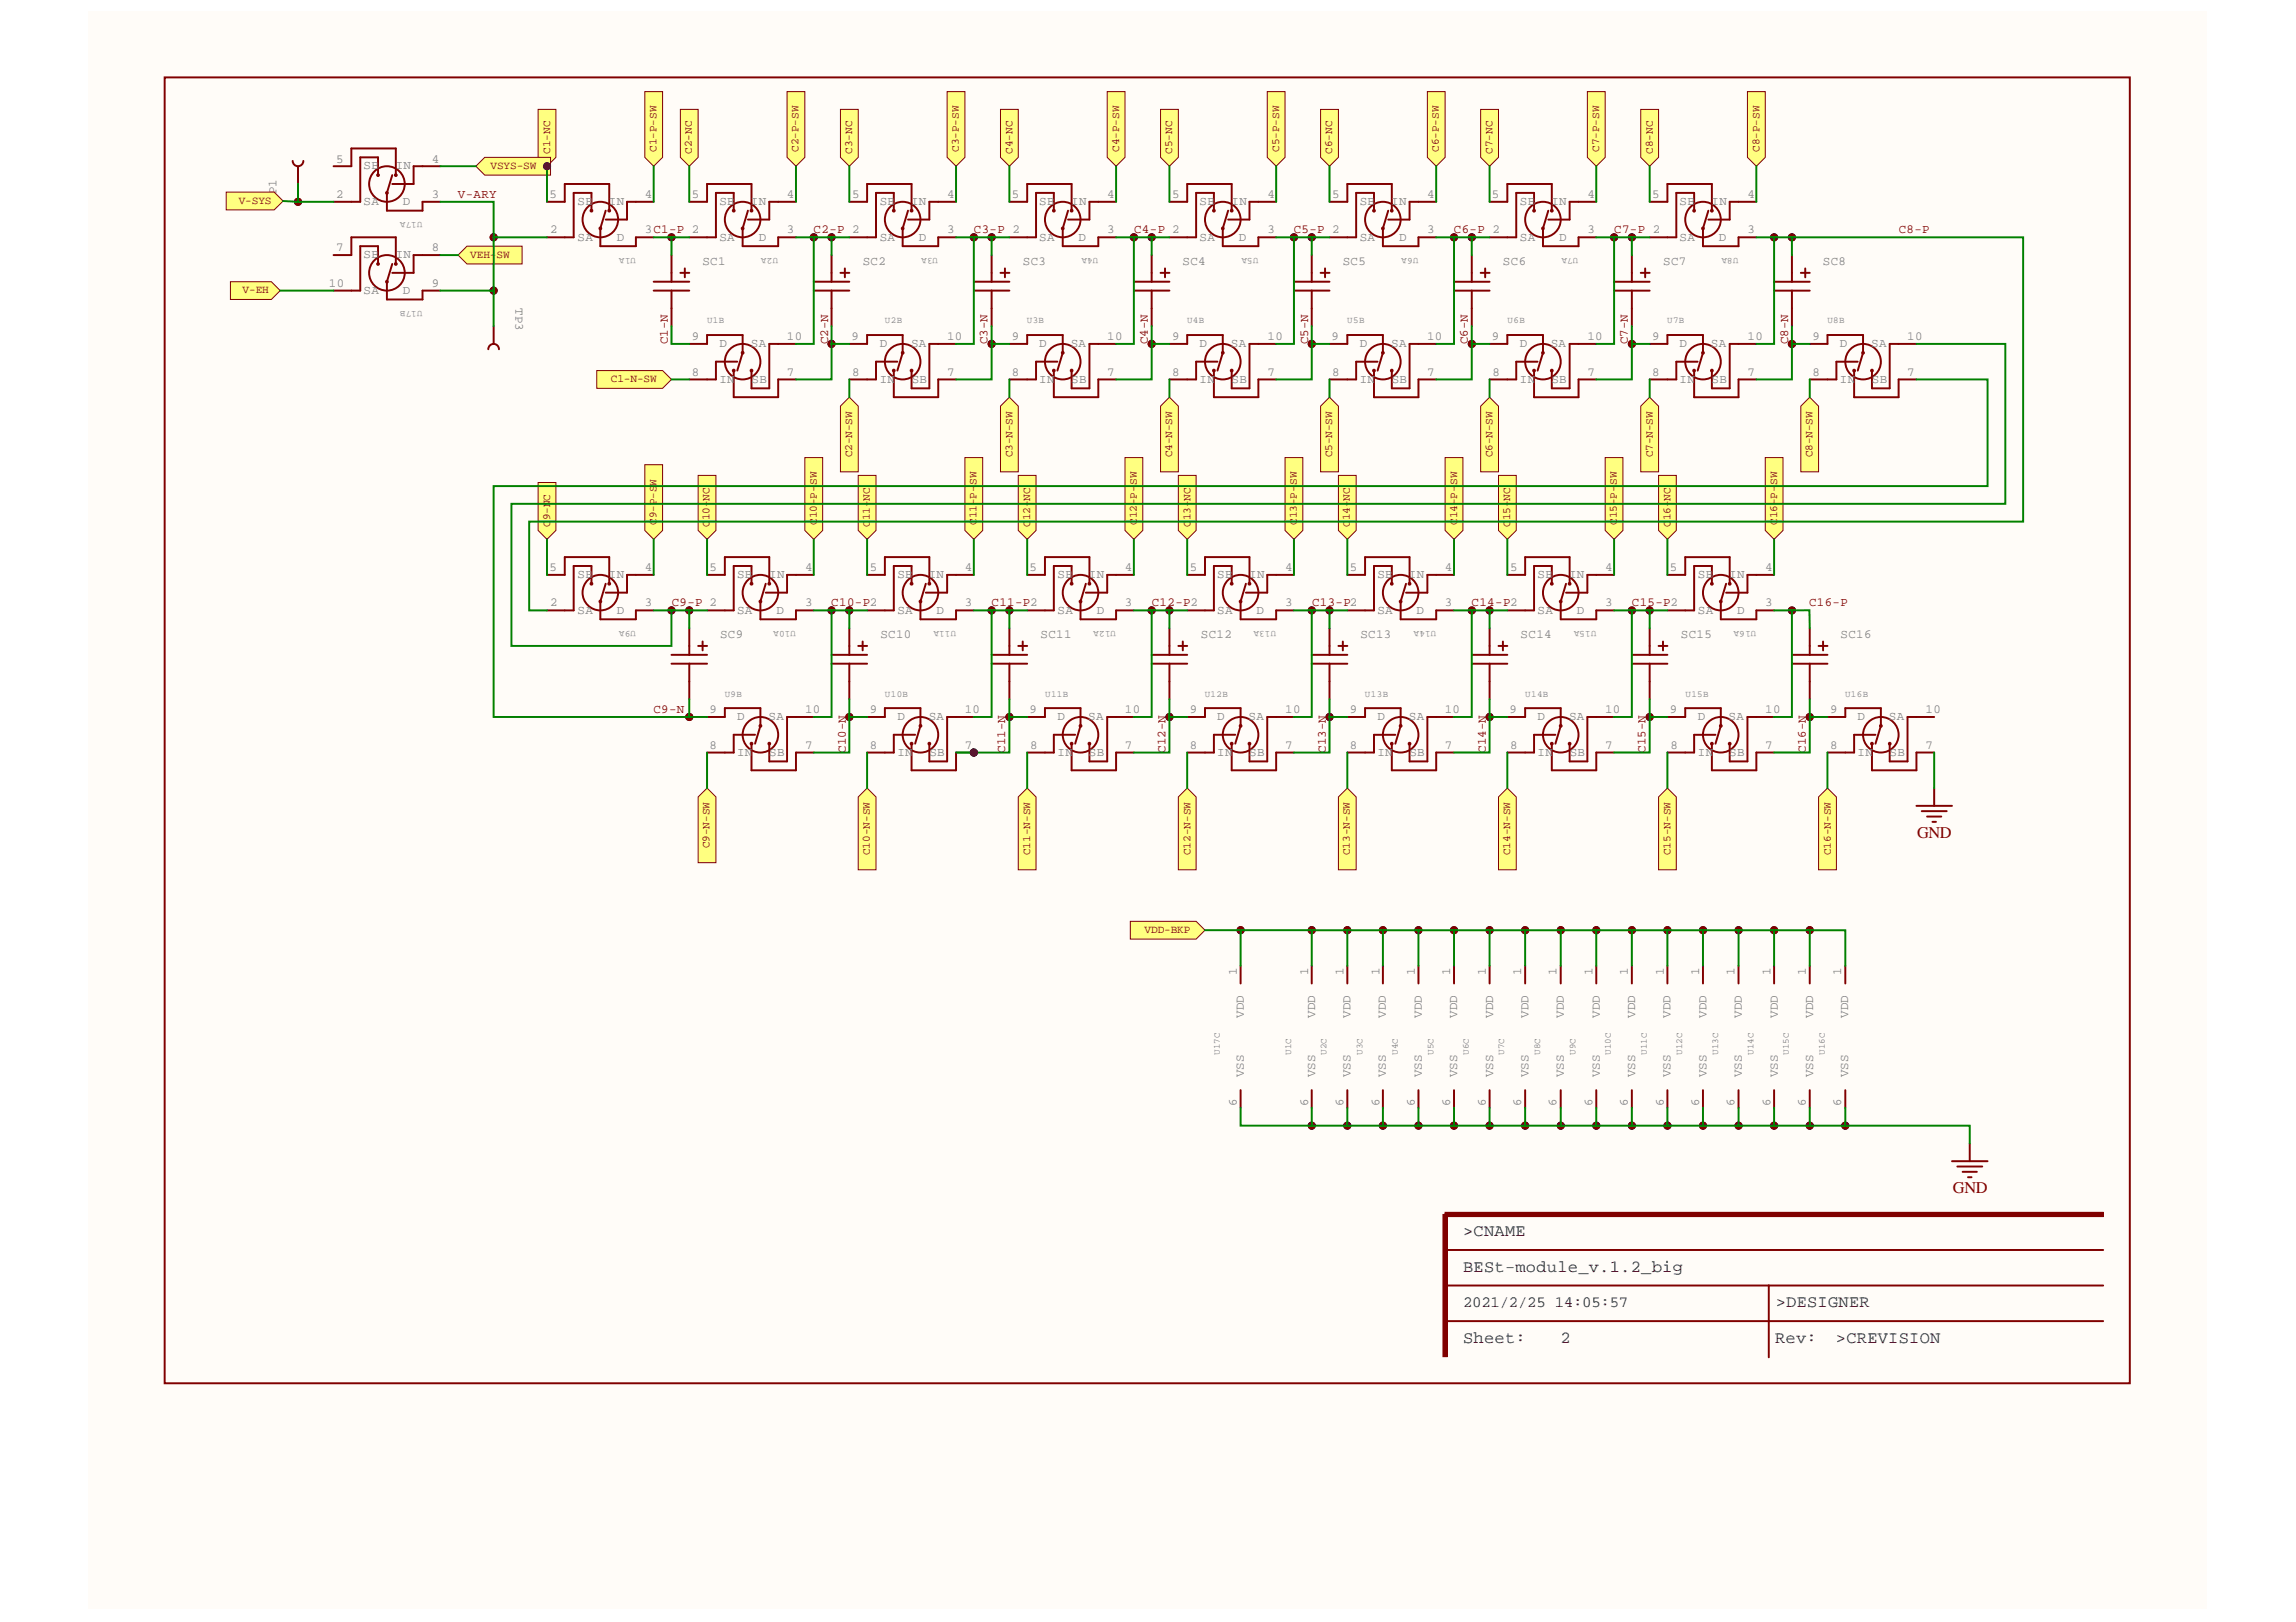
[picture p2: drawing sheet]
<svg xmlns="http://www.w3.org/2000/svg" width="297mm" height="210mm" viewBox="0 0 297 210" stroke-linecap="round" stroke-linejoin="round" font-family="sans-serif">
<defs><g id="words">
<g font-size="2.2" fill="#000080">
<text x="189.3" y="159.9">&gt;CNAME</text>
<text x="189.3" y="164.6">BESt-module_v.1.2_big</text>
<text x="189.3" y="173.8">Sheet:</text>
<text x="201.9" y="173.8">2</text>
<text x="229.6" y="173.8">Rev:</text>
<text x="229.7" y="169.1">&gt;DESIGNER</text>
<text x="237.5" y="173.9">&gt;CREVISION</text>
</g>
<g font-size="2.1" fill="#800000">
<text x="248" y="108.4">GND</text>
<text x="252.7" y="154.4">GND</text>
</g>
<g font-size="2" fill="#000080">
<text x="189.3" y="169.2">2021/2/25</text>
<text x="201.1" y="169.2">14:05:57</text>
</g>
<g font-size="1.6" fill="#808080">
<text x="43.5" y="21.1">5</text>
<text x="47" y="21.9">SB</text>
<text x="51.2" y="21.9">IN</text>
<text x="55.8" y="21.1">4</text>
<text x="35.8" y="26.1" transform="rotate(-90 35.8 26.1)">TP1</text>
<text x="43.5" y="25.6">2</text>
<text x="47" y="26.6">SA</text>
<text x="52.1" y="26.6">D</text>
<text x="55.8" y="25.6">3</text>
<text x="71.1" y="25.6">5</text>
<text x="74.7" y="26.6">SB</text>
<text x="78.8" y="26.6">IN</text>
<text x="83.4" y="25.6">4</text>
<text x="89.5" y="25.6">5</text>
<text x="93.1" y="26.6">SB</text>
<text x="97.1" y="26.6">IN</text>
<text x="101.8" y="25.6">4</text>
<text x="110.3" y="25.6">5</text>
<text x="113.8" y="26.6">SB</text>
<text x="117.9" y="26.6">IN</text>
<text x="122.5" y="25.6">4</text>
<text x="130.9" y="25.6">5</text>
<text x="134.5" y="26.6">SB</text>
<text x="138.6" y="26.6">IN</text>
<text x="143.3" y="25.6">4</text>
<text x="151.6" y="25.6">5</text>
<text x="155.2" y="26.6">SB</text>
<text x="159.3" y="26.6">IN</text>
<text x="164" y="25.6">4</text>
<text x="172.4" y="25.6">5</text>
<text x="175.9" y="26.6">SB</text>
<text x="180" y="26.6">IN</text>
<text x="184.6" y="25.6">4</text>
<text x="193" y="25.6">5</text>
<text x="196.6" y="26.6">SB</text>
<text x="200.7" y="26.6">IN</text>
<text x="205.4" y="25.6">4</text>
<text x="213.7" y="25.6">5</text>
<text x="217.3" y="26.6">SB</text>
<text x="221.4" y="26.6">IN</text>
<text x="226.1" y="25.6">4</text>
<text x="43.5" y="32.5">7</text>
<text x="47" y="33.4">SB</text>
<text x="51.2" y="33.4">IN</text>
<text x="55.8" y="32.5">8</text>
<text x="71.2" y="30.2">2</text>
<text x="74.7" y="31.1">SA</text>
<text x="79.8" y="31.1">D</text>
<text x="83.4" y="30.2">3C1-P 2</text>
<text x="90.9" y="34.3">SC1</text>
<text x="93.1" y="31.1">SA</text>
<text x="98.2" y="31.1">D</text>
<text x="101.8" y="30.2">3</text>
<text x="111.6" y="34.3">SC2</text>
<text x="113.8" y="31.1">SA</text>
<text x="118.9" y="31.1">D</text>
<text x="122.5" y="30.2">3</text>
<text x="132.3" y="34.3">SC3</text>
<text x="134.5" y="31.1">SA</text>
<text x="139.5" y="31.1">D</text>
<text x="143.3" y="30.2">3</text>
<text x="153" y="34.3">SC4</text>
<text x="155.2" y="31.1">SA</text>
<text x="160.3" y="31.1">D</text>
<text x="164" y="30.2">3</text>
<text x="173.7" y="34.3">SC5</text>
<text x="175.9" y="31.1">SA</text>
<text x="181" y="31.1">D</text>
<text x="184.6" y="30.2">3</text>
<text x="194.4" y="34.3">SC6</text>
<text x="196.6" y="31.1">SA</text>
<text x="201.7" y="31.1">D</text>
<text x="205.4" y="30.2">3</text>
<text x="215.2" y="34.3">SC7</text>
<text x="217.3" y="31.1">SA</text>
<text x="222.4" y="31.1">D</text>
<text x="226.1" y="30.2">3</text>
<text x="235.8" y="34.3">SC8</text>
<text x="42.6" y="37.1">10</text>
<text x="47" y="38.1">SA</text>
<text x="52.1" y="38.1">D</text>
<text x="55.8" y="37.1">9</text>
<text x="66.7" y="39.9" transform="rotate(90 66.7 39.9)">TP3</text>
<text x="89.5" y="44">9</text>
<text x="93.1" y="44.9">D</text>
<text x="97.1" y="44.9">SA</text>
<text x="101.8" y="44">10</text>
<text x="110.2" y="44">9</text>
<text x="113.8" y="44.9">D</text>
<text x="117.9" y="44.9">SA</text>
<text x="122.5" y="44">10</text>
<text x="130.9" y="44">9</text>
<text x="134.5" y="44.9">D</text>
<text x="138.5" y="44.9">SA</text>
<text x="143.3" y="44">10</text>
<text x="151.6" y="44">9</text>
<text x="155.2" y="44.9">D</text>
<text x="159.2" y="44.9">SA</text>
<text x="164" y="44">10</text>
<text x="172.3" y="44">9</text>
<text x="175.9" y="44.9">D</text>
<text x="180" y="44.9">SA</text>
<text x="184.6" y="44">10</text>
<text x="193" y="44">9</text>
<text x="196.6" y="44.9">D</text>
<text x="200.6" y="44.9">SA</text>
<text x="205.4" y="44">10</text>
<text x="213.7" y="44">9</text>
<text x="217.3" y="44.9">D</text>
<text x="221.4" y="44.9">SA</text>
<text x="226.1" y="44">10</text>
<text x="234.5" y="44">9</text>
<text x="238" y="44.9">D</text>
<text x="242.1" y="44.9">SA</text>
<text x="246.7" y="44">10</text>
<text x="89.5" y="48.6">8</text>
<text x="93.1" y="49.6">IN</text>
<text x="97.2" y="49.6">SB</text>
<text x="101.8" y="48.6">7</text>
<text x="110.3" y="48.6">8</text>
<text x="113.8" y="49.6">IN</text>
<text x="118" y="49.6">SB</text>
<text x="122.5" y="48.6">7</text>
<text x="130.9" y="48.6">8</text>
<text x="134.5" y="49.6">IN</text>
<text x="138.6" y="49.6">SB</text>
<text x="143.3" y="48.6">7</text>
<text x="151.6" y="48.6">8</text>
<text x="155.2" y="49.6">IN</text>
<text x="159.3" y="49.6">SB</text>
<text x="164" y="48.6">7</text>
<text x="172.4" y="48.6">8</text>
<text x="175.9" y="49.6">IN</text>
<text x="180.1" y="49.6">SB</text>
<text x="184.6" y="48.6">7</text>
<text x="193.1" y="48.6">8</text>
<text x="196.6" y="49.6">IN</text>
<text x="200.7" y="49.6">SB</text>
<text x="205.4" y="48.6">7</text>
<text x="213.7" y="48.6">8</text>
<text x="217.3" y="49.6">IN</text>
<text x="221.4" y="49.6">SB</text>
<text x="226.1" y="48.6">7</text>
<text x="234.5" y="48.6">8</text>
<text x="238" y="49.6">IN</text>
<text x="242.2" y="49.6">SB</text>
<text x="246.7" y="48.6">7</text>
<text x="71.1" y="73.9">5</text>
<text x="74.7" y="74.8">SB</text>
<text x="78.8" y="74.8">IN</text>
<text x="83.4" y="73.9">4</text>
<text x="91.8" y="73.9">5</text>
<text x="95.4" y="74.8">SB</text>
<text x="99.5" y="74.8">IN</text>
<text x="104.2" y="73.9">4</text>
<text x="112.5" y="73.9">5</text>
<text x="116.1" y="74.8">SB</text>
<text x="120.2" y="74.8">IN</text>
<text x="124.8" y="73.9">4</text>
<text x="133.2" y="73.9">5</text>
<text x="136.8" y="74.8">SB</text>
<text x="140.9" y="74.8">IN</text>
<text x="145.5" y="73.9">4</text>
<text x="153.9" y="73.9">5</text>
<text x="157.5" y="74.8">SB</text>
<text x="161.6" y="74.8">IN</text>
<text x="166.3" y="73.9">4</text>
<text x="174.6" y="73.9">5</text>
<text x="178.2" y="74.8">SB</text>
<text x="182.3" y="74.8">IN</text>
<text x="186.9" y="73.9">4</text>
<text x="195.4" y="73.9">5</text>
<text x="198.9" y="74.8">SB</text>
<text x="203" y="74.8">IN</text>
<text x="207.6" y="73.9">4</text>
<text x="216" y="73.9">5</text>
<text x="219.7" y="74.8">SB</text>
<text x="223.7" y="74.8">IN</text>
<text x="228.4" y="73.9">4</text>
<text x="71.2" y="78.5">2</text>
<text x="74.7" y="79.4">SA</text>
<text x="79.8" y="79.4">D</text>
<text x="83.4" y="78.5">3</text>
<text x="93.2" y="82.5">SC9</text>
<text x="95.4" y="79.4">SA</text>
<text x="100.4" y="79.4">D</text>
<text x="104.2" y="78.5">3</text>
<text x="113.9" y="82.5">SC10</text>
<text x="116.1" y="79.4">SA</text>
<text x="121.2" y="79.4">D</text>
<text x="124.8" y="78.5">3</text>
<text x="134.6" y="82.5">SC11</text>
<text x="136.8" y="79.4">SA</text>
<text x="141.9" y="79.4">D</text>
<text x="145.5" y="78.5">3</text>
<text x="155.4" y="82.5">SC12</text>
<text x="157.5" y="79.4">SA</text>
<text x="162.5" y="79.4">D</text>
<text x="166.3" y="78.5">3</text>
<text x="176" y="82.5">SC13</text>
<text x="178.2" y="79.4">SA</text>
<text x="183.3" y="79.4">D</text>
<text x="186.9" y="78.5">3</text>
<text x="196.7" y="82.5">SC14</text>
<text x="198.9" y="79.4">SA</text>
<text x="204" y="79.4">D</text>
<text x="207.6" y="78.5">3</text>
<text x="217.5" y="82.5">SC15</text>
<text x="219.7" y="79.4">SA</text>
<text x="224.7" y="79.4">D</text>
<text x="228.4" y="78.5">3</text>
<text x="238.1" y="82.5">SC16</text>
<text x="91.8" y="92.3">9</text>
<text x="95.4" y="93.2">D</text>
<text x="99.4" y="93.2">SA</text>
<text x="104.2" y="92.3">10</text>
<text x="112.5" y="92.3">9</text>
<text x="116.1" y="93.2">D</text>
<text x="120.2" y="93.2">SA</text>
<text x="124.8" y="92.3">10</text>
<text x="133.2" y="92.3">9</text>
<text x="136.8" y="93.2">D</text>
<text x="140.8" y="93.2">SA</text>
<text x="145.5" y="92.3">10</text>
<text x="153.9" y="92.3">9</text>
<text x="157.5" y="93.2">D</text>
<text x="161.5" y="93.2">SA</text>
<text x="166.3" y="92.3">10</text>
<text x="174.6" y="92.3">9</text>
<text x="178.2" y="93.2">D</text>
<text x="182.3" y="93.2">SA</text>
<text x="186.9" y="92.3">10</text>
<text x="195.3" y="92.3">9</text>
<text x="198.9" y="93.2">D</text>
<text x="203" y="93.2">SA</text>
<text x="207.6" y="92.3">10</text>
<text x="216" y="92.3">9</text>
<text x="219.7" y="93.2">D</text>
<text x="223.6" y="93.2">SA</text>
<text x="228.4" y="92.3">10</text>
<text x="236.8" y="92.3">9</text>
<text x="240.3" y="93.2">D</text>
<text x="244.4" y="93.2">SA</text>
<text x="249.1" y="92.3">10</text>
<text x="91.8" y="96.9">8</text>
<text x="95.4" y="97.8">IN</text>
<text x="99.5" y="97.8">SB</text>
<text x="104.2" y="96.9">7</text>
<text x="112.5" y="96.9">8</text>
<text x="116.1" y="97.8">IN</text>
<text x="120.2" y="97.8">SB</text>
<text x="124.8" y="96.9">7</text>
<text x="133.3" y="96.9">8</text>
<text x="136.8" y="97.8">IN</text>
<text x="140.9" y="97.8">SB</text>
<text x="145.5" y="96.9">7</text>
<text x="153.9" y="96.9">8</text>
<text x="157.5" y="97.8">IN</text>
<text x="161.6" y="97.8">SB</text>
<text x="166.3" y="96.9">7</text>
<text x="174.6" y="96.9">8</text>
<text x="178.2" y="97.8">IN</text>
<text x="182.3" y="97.8">SB</text>
<text x="186.9" y="96.9">7</text>
<text x="195.4" y="96.9">8</text>
<text x="198.9" y="97.8">IN</text>
<text x="203.1" y="97.8">SB</text>
<text x="207.6" y="96.9">7</text>
<text x="216.1" y="96.9">8</text>
<text x="219.7" y="97.8">IN</text>
<text x="223.7" y="97.8">SB</text>
<text x="228.4" y="96.9">7</text>
<text x="236.8" y="96.9">8</text>
<text x="240.3" y="97.8">IN</text>
<text x="244.5" y="97.8">SB</text>
<text x="249.1" y="96.9">7</text>
<text x="160" y="126.2" transform="rotate(-90 160 126.2)">1</text>
<text x="160.9" y="131.7" transform="rotate(-90 160.9 131.7)">VDD</text>
<text x="169.2" y="126.2" transform="rotate(-90 169.2 126.2)">1</text>
<text x="170.2" y="131.7" transform="rotate(-90 170.2 131.7)">VDD</text>
<text x="173.8" y="126.2" transform="rotate(-90 173.8 126.2)">1</text>
<text x="174.7" y="131.7" transform="rotate(-90 174.7 131.7)">VDD</text>
<text x="178.5" y="126.2" transform="rotate(-90 178.5 126.2)">1</text>
<text x="179.3" y="131.7" transform="rotate(-90 179.3 131.7)">VDD</text>
<text x="183" y="126.2" transform="rotate(-90 183 126.2)">1</text>
<text x="184" y="131.7" transform="rotate(-90 184 131.7)">VDD</text>
<text x="187.6" y="126.2" transform="rotate(-90 187.6 126.2)">1</text>
<text x="188.5" y="131.7" transform="rotate(-90 188.5 131.7)">VDD</text>
<text x="192.2" y="126.2" transform="rotate(-90 192.2 126.2)">1</text>
<text x="193.2" y="131.7" transform="rotate(-90 193.2 131.7)">VDD</text>
<text x="196.8" y="126.2" transform="rotate(-90 196.8 126.2)">1</text>
<text x="197.7" y="131.7" transform="rotate(-90 197.7 131.7)">VDD</text>
<text x="201.4" y="126.2" transform="rotate(-90 201.4 126.2)">1</text>
<text x="202.3" y="131.7" transform="rotate(-90 202.3 131.7)">VDD</text>
<text x="206" y="126.2" transform="rotate(-90 206 126.2)">1</text>
<text x="207" y="131.7" transform="rotate(-90 207 131.7)">VDD</text>
<text x="210.6" y="126.2" transform="rotate(-90 210.6 126.2)">1</text>
<text x="211.5" y="131.7" transform="rotate(-90 211.5 131.7)">VDD</text>
<text x="215.3" y="126.2" transform="rotate(-90 215.3 126.2)">1</text>
<text x="216.1" y="131.7" transform="rotate(-90 216.1 131.7)">VDD</text>
<text x="219.8" y="126.2" transform="rotate(-90 219.8 126.2)">1</text>
<text x="220.8" y="131.7" transform="rotate(-90 220.8 131.7)">VDD</text>
<text x="224.4" y="126.2" transform="rotate(-90 224.4 126.2)">1</text>
<text x="225.3" y="131.7" transform="rotate(-90 225.3 131.7)">VDD</text>
<text x="229.1" y="126.2" transform="rotate(-90 229.1 126.2)">1</text>
<text x="230" y="131.7" transform="rotate(-90 230 131.7)">VDD</text>
<text x="233.6" y="126.2" transform="rotate(-90 233.6 126.2)">1</text>
<text x="234.6" y="131.7" transform="rotate(-90 234.6 131.7)">VDD</text>
<text x="238.2" y="126.2" transform="rotate(-90 238.2 126.2)">1</text>
<text x="239.1" y="131.7" transform="rotate(-90 239.1 131.7)">VDD</text>
<text x="160" y="143.1" transform="rotate(-90 160 143.1)">6</text>
<text x="160.9" y="139.4" transform="rotate(-90 160.9 139.4)">VSS</text>
<text x="169.2" y="143.1" transform="rotate(-90 169.2 143.1)">6</text>
<text x="170.2" y="139.4" transform="rotate(-90 170.2 139.4)">VSS</text>
<text x="173.8" y="143.1" transform="rotate(-90 173.8 143.1)">6</text>
<text x="174.7" y="139.4" transform="rotate(-90 174.7 139.4)">VSS</text>
<text x="178.5" y="143.1" transform="rotate(-90 178.5 143.1)">6</text>
<text x="179.3" y="139.4" transform="rotate(-90 179.3 139.4)">VSS</text>
<text x="183" y="143.1" transform="rotate(-90 183 143.1)">6</text>
<text x="184" y="139.4" transform="rotate(-90 184 139.4)">VSS</text>
<text x="187.6" y="143.1" transform="rotate(-90 187.6 143.1)">6</text>
<text x="188.5" y="139.4" transform="rotate(-90 188.5 139.4)">VSS</text>
<text x="192.2" y="143.1" transform="rotate(-90 192.2 143.1)">6</text>
<text x="193.2" y="139.4" transform="rotate(-90 193.2 139.4)">VSS</text>
<text x="196.8" y="143.1" transform="rotate(-90 196.8 143.1)">6</text>
<text x="197.7" y="139.4" transform="rotate(-90 197.7 139.4)">VSS</text>
<text x="201.4" y="143.1" transform="rotate(-90 201.4 143.1)">6</text>
<text x="202.3" y="139.4" transform="rotate(-90 202.3 139.4)">VSS</text>
<text x="206" y="143.1" transform="rotate(-90 206 143.1)">6</text>
<text x="207" y="139.4" transform="rotate(-90 207 139.4)">VSS</text>
<text x="210.6" y="143.1" transform="rotate(-90 210.6 143.1)">6</text>
<text x="211.5" y="139.4" transform="rotate(-90 211.5 139.4)">VSS</text>
<text x="215.3" y="143.1" transform="rotate(-90 215.3 143.1)">6</text>
<text x="216.1" y="139.4" transform="rotate(-90 216.1 139.4)">VSS</text>
<text x="219.8" y="143.1" transform="rotate(-90 219.8 143.1)">6</text>
<text x="220.8" y="139.4" transform="rotate(-90 220.8 139.4)">VSS</text>
<text x="224.4" y="143.1" transform="rotate(-90 224.4 143.1)">6</text>
<text x="225.3" y="139.4" transform="rotate(-90 225.3 139.4)">VSS</text>
<text x="229.1" y="143.1" transform="rotate(-90 229.1 143.1)">6</text>
<text x="230" y="139.4" transform="rotate(-90 230 139.4)">VSS</text>
<text x="233.6" y="143.1" transform="rotate(-90 233.6 143.1)">6</text>
<text x="234.6" y="139.4" transform="rotate(-90 234.6 139.4)">VSS</text>
<text x="238.2" y="143.1" transform="rotate(-90 238.2 143.1)">6</text>
<text x="239.1" y="139.4" transform="rotate(-90 239.1 139.4)">VSS</text>
</g>
<g font-size="1.6" fill="#800000">
<text x="59.2" y="25.6">V-ARY</text>
<text x="105.3" y="30.2">C2-P 2</text>
<text x="126" y="30.2">C3-P 2</text>
<text x="146.7" y="30.2">C4-P 2</text>
<text x="167.4" y="30.2">C5-P 2</text>
<text x="188.1" y="30.2">C6-P 2</text>
<text x="208.8" y="30.2">C7-P 2</text>
<text x="245.6" y="30.2">C8-P</text>
<text x="86.4" y="44.5" transform="rotate(-90 86.4 44.5)">C1-N</text>
<text x="107.1" y="44.5" transform="rotate(-90 107.1 44.5)">C2-N</text>
<text x="127.8" y="44.5" transform="rotate(-90 127.8 44.5)">C3-N</text>
<text x="148.5" y="44.5" transform="rotate(-90 148.5 44.5)">C4-N</text>
<text x="169.2" y="44.5" transform="rotate(-90 169.2 44.5)">C5-N</text>
<text x="189.9" y="44.5" transform="rotate(-90 189.9 44.5)">C6-N</text>
<text x="210.6" y="44.5" transform="rotate(-90 210.6 44.5)">C7-N</text>
<text x="231.3" y="44.5" transform="rotate(-90 231.3 44.5)">C8-N</text>
<text x="86.9" y="78.5">C9-P 2</text>
<text x="107.5" y="78.5">C10-P2</text>
<text x="128.3" y="78.5">C11-P2</text>
<text x="149" y="78.5">C12-P2</text>
<text x="169.7" y="78.5">C13-P2</text>
<text x="190.4" y="78.5">C14-P2</text>
<text x="211.1" y="78.5">C15-P2</text>
<text x="234" y="78.5">C16-P</text>
<text x="84.5" y="92.3">C9-N</text>
<text x="109.4" y="97.4" transform="rotate(-90 109.4 97.4)">C10-N</text>
<text x="130.1" y="97.4" transform="rotate(-90 130.1 97.4)">C11-N</text>
<text x="150.8" y="97.4" transform="rotate(-90 150.8 97.4)">C12-N</text>
<text x="171.5" y="97.4" transform="rotate(-90 171.5 97.4)">C13-N</text>
<text x="192.2" y="97.4" transform="rotate(-90 192.2 97.4)">C14-N</text>
<text x="212.9" y="97.4" transform="rotate(-90 212.9 97.4)">C15-N</text>
<text x="233.6" y="97.4" transform="rotate(-90 233.6 97.4)">C16-N</text>
</g>
<g font-size="1.4" fill="#800000">
<text x="63.5" y="21.9">VSYS-SW</text>
<text x="71.2" y="19.9" transform="rotate(-90 71.2 19.9)">C1-NC</text>
<text x="85" y="19.6" transform="rotate(-90 85 19.6)">C1-P-SW</text>
<text x="89.5" y="19.9" transform="rotate(-90 89.5 19.9)">C2-NC</text>
<text x="103.3" y="19.6" transform="rotate(-90 103.3 19.6)">C2-P-SW</text>
<text x="110.3" y="19.9" transform="rotate(-90 110.3 19.9)">C3-NC</text>
<text x="124" y="19.6" transform="rotate(-90 124 19.6)">C3-P-SW</text>
<text x="131" y="19.9" transform="rotate(-90 131 19.9)">C4-NC</text>
<text x="144.8" y="19.6" transform="rotate(-90 144.8 19.6)">C4-P-SW</text>
<text x="151.6" y="19.9" transform="rotate(-90 151.6 19.9)">C5-NC</text>
<text x="165.5" y="19.6" transform="rotate(-90 165.5 19.6)">C5-P-SW</text>
<text x="172.4" y="19.9" transform="rotate(-90 172.4 19.9)">C6-NC</text>
<text x="186.2" y="19.6" transform="rotate(-90 186.2 19.6)">C6-P-SW</text>
<text x="193.1" y="19.9" transform="rotate(-90 193.1 19.9)">C7-NC</text>
<text x="206.9" y="19.6" transform="rotate(-90 206.9 19.6)">C7-P-SW</text>
<text x="213.8" y="19.9" transform="rotate(-90 213.8 19.9)">C8-NC</text>
<text x="227.6" y="19.6" transform="rotate(-90 227.6 19.6)">C8-P-SW</text>
<text x="30.9" y="26.4">V-SYS</text>
<text x="60.8" y="33.4">VEH-</text>
<text x="64.2" y="33.4">SW</text>
<text x="31.4" y="38">V-EH</text>
<text x="79" y="49.5">C1-N-SW</text>
<text x="110.3" y="59.2" transform="rotate(-90 110.3 59.2)">C2-N-SW</text>
<text x="131" y="59.2" transform="rotate(-90 131 59.2)">C3-N-SW</text>
<text x="151.6" y="59.2" transform="rotate(-90 151.6 59.2)">C4-N-SW</text>
<text x="172.4" y="59.2" transform="rotate(-90 172.4 59.2)">C5-N-SW</text>
<text x="193.1" y="59.2" transform="rotate(-90 193.1 59.2)">C6-N-SW</text>
<text x="213.8" y="59.2" transform="rotate(-90 213.8 59.2)">C7-N-SW</text>
<text x="234.5" y="59.2" transform="rotate(-90 234.5 59.2)">C8-N-SW</text>
<text x="85" y="62.8" transform="rotate(-90 85 62.8)">W</text>
<text x="105.7" y="62.7" transform="rotate(-90 105.7 62.7)">SW</text>
<text x="126.3" y="62.7" transform="rotate(-90 126.3 62.7)">SW</text>
<text x="147.1" y="62.7" transform="rotate(-90 147.1 62.7)">SW</text>
<text x="167.8" y="62.7" transform="rotate(-90 167.8 62.7)">SW</text>
<text x="188.5" y="62.7" transform="rotate(-90 188.5 62.7)">SW</text>
<text x="209.2" y="62.7" transform="rotate(-90 209.2 62.7)">SW</text>
<text x="229.9" y="62.7" transform="rotate(-90 229.9 62.7)">SW</text>
<text x="71.2" y="68.2" transform="rotate(-90 71.2 68.2)">C</text>
<text x="71.2" y="67.3" transform="rotate(-90 71.2 67.3)">9-NC</text>
<text x="85" y="67.9" transform="rotate(-90 85 67.9)">C9-P-S</text>
<text x="91.8" y="68.2" transform="rotate(-90 91.8 68.2)">C</text>
<text x="91.8" y="67.3" transform="rotate(-90 91.8 67.3)">10-NC</text>
<text x="105.7" y="67.9" transform="rotate(-90 105.7 67.9)">C10-P-</text>
<text x="112.5" y="68.2" transform="rotate(-90 112.5 68.2)">C</text>
<text x="112.5" y="67.3" transform="rotate(-90 112.5 67.3)">11-NC</text>
<text x="126.3" y="67.9" transform="rotate(-90 126.3 67.9)">C11-P-</text>
<text x="133.3" y="68.2" transform="rotate(-90 133.3 68.2)">C</text>
<text x="133.3" y="67.3" transform="rotate(-90 133.3 67.3)">12-NC</text>
<text x="147.1" y="67.9" transform="rotate(-90 147.1 67.9)">C12-P-</text>
<text x="154" y="68.2" transform="rotate(-90 154 68.2)">C</text>
<text x="154" y="67.3" transform="rotate(-90 154 67.3)">13-NC</text>
<text x="167.8" y="67.9" transform="rotate(-90 167.8 67.9)">C13-P-</text>
<text x="174.6" y="68.2" transform="rotate(-90 174.6 68.2)">C</text>
<text x="174.6" y="67.3" transform="rotate(-90 174.6 67.3)">14-NC</text>
<text x="188.5" y="67.9" transform="rotate(-90 188.5 67.9)">C14-P-</text>
<text x="195.4" y="68.2" transform="rotate(-90 195.4 68.2)">C</text>
<text x="195.4" y="67.3" transform="rotate(-90 195.4 67.3)">15-NC</text>
<text x="209.2" y="67.9" transform="rotate(-90 209.2 67.9)">C15-P-</text>
<text x="216.1" y="68.2" transform="rotate(-90 216.1 68.2)">C</text>
<text x="216.1" y="67.3" transform="rotate(-90 216.1 67.3)">16-NC</text>
<text x="229.9" y="67.9" transform="rotate(-90 229.9 67.9)">C16-P-</text>
<text x="91.8" y="109.8" transform="rotate(-90 91.8 109.8)">C9-N-SW</text>
<text x="112.5" y="110.7" transform="rotate(-90 112.5 110.7)">C10-N-SW</text>
<text x="133.3" y="110.7" transform="rotate(-90 133.3 110.7)">C11-N-SW</text>
<text x="154" y="110.7" transform="rotate(-90 154 110.7)">C12-N-SW</text>
<text x="174.6" y="110.7" transform="rotate(-90 174.6 110.7)">C13-N-SW</text>
<text x="195.4" y="110.7" transform="rotate(-90 195.4 110.7)">C14-N-SW</text>
<text x="216.1" y="110.7" transform="rotate(-90 216.1 110.7)">C15-N-SW</text>
<text x="236.8" y="110.7" transform="rotate(-90 236.8 110.7)">C16-N-SW</text>
<text x="148.1" y="120.8">VDD-BKP</text>
</g>
<g font-size="1.2" fill="#808080">
<text x="54.7" y="28.8" transform="rotate(-180 54.7 28.8)">U17A</text>
<text x="82.2" y="33.4" transform="rotate(-180 82.2 33.4)">U1A</text>
<text x="100.7" y="33.4" transform="rotate(-180 100.7 33.4)">U2A</text>
<text x="121.3" y="33.4" transform="rotate(-180 121.3 33.4)">U3A</text>
<text x="142.1" y="33.4" transform="rotate(-180 142.1 33.4)">U4A</text>
<text x="162.8" y="33.4" transform="rotate(-180 162.8 33.4)">U5A</text>
<text x="183.5" y="33.4" transform="rotate(-180 183.5 33.4)">U6A</text>
<text x="204.2" y="33.4" transform="rotate(-180 204.2 33.4)">U7A</text>
<text x="224.9" y="33.4" transform="rotate(-180 224.9 33.4)">U8A</text>
<text x="54.7" y="40.3" transform="rotate(-180 54.7 40.3)">U17B</text>
<text x="91.5" y="41.9">U1B</text>
<text x="114.5" y="41.9">U2B</text>
<text x="132.8" y="41.9">U3B</text>
<text x="153.6" y="41.9">U4B</text>
<text x="174.3" y="41.9">U5B</text>
<text x="195" y="41.9">U6B</text>
<text x="215.7" y="41.9">U7B</text>
<text x="236.4" y="41.9">U8B</text>
<text x="82.2" y="81.7" transform="rotate(-180 82.2 81.7)">U9A</text>
<text x="103" y="81.7" transform="rotate(-180 103 81.7)">U10A</text>
<text x="123.7" y="81.7" transform="rotate(-180 123.7 81.7)">U11A</text>
<text x="144.4" y="81.7" transform="rotate(-180 144.4 81.7)">U12A</text>
<text x="165.1" y="81.7" transform="rotate(-180 165.1 81.7)">U13A</text>
<text x="185.8" y="81.7" transform="rotate(-180 185.8 81.7)">U14A</text>
<text x="206.5" y="81.7" transform="rotate(-180 206.5 81.7)">U15A</text>
<text x="227.2" y="81.7" transform="rotate(-180 227.2 81.7)">U16A</text>
<text x="93.8" y="90.1">U9B</text>
<text x="114.5" y="90.1">U10B</text>
<text x="135.2" y="90.1">U11B</text>
<text x="155.9" y="90.1">U12B</text>
<text x="176.6" y="90.1">U13B</text>
<text x="197.3" y="90.1">U14B</text>
<text x="218.1" y="90.1">U15B</text>
<text x="238.7" y="90.1">U16B</text>
<text x="157.8" y="136.5" transform="rotate(-90 157.8 136.5)">U17C</text>
<text x="167" y="136.5" transform="rotate(-90 167 136.5)">U1C</text>
<text x="171.6" y="136.5" transform="rotate(-90 171.6 136.5)">U2C</text>
<text x="176.3" y="136.5" transform="rotate(-90 176.3 136.5)">U3C</text>
<text x="180.8" y="136.5" transform="rotate(-90 180.8 136.5)">U4C</text>
<text x="185.5" y="136.5" transform="rotate(-90 185.5 136.5)">U5C</text>
<text x="190" y="136.5" transform="rotate(-90 190 136.5)">U6C</text>
<text x="194.6" y="136.5" transform="rotate(-90 194.6 136.5)">U7C</text>
<text x="199.3" y="136.5" transform="rotate(-90 199.3 136.5)">U8C</text>
<text x="203.8" y="136.5" transform="rotate(-90 203.8 136.5)">U9C</text>
<text x="208.4" y="136.5" transform="rotate(-90 208.4 136.5)">U10C</text>
<text x="213.1" y="136.5" transform="rotate(-90 213.1 136.5)">U11C</text>
<text x="217.6" y="136.5" transform="rotate(-90 217.6 136.5)">U12C</text>
<text x="222.3" y="136.5" transform="rotate(-90 222.3 136.5)">U13C</text>
<text x="226.9" y="136.5" transform="rotate(-90 226.9 136.5)">U14C</text>
<text x="231.4" y="136.5" transform="rotate(-90 231.4 136.5)">U15C</text>
<text x="236.1" y="136.5" transform="rotate(-90 236.1 136.5)">U16C</text>
</g>
</g></defs>
<g fill="#fffcf8">
<path d="M11.4 1.5h274v206.7h-274z" fill-rule="evenodd"/>
<path d="M11.4 1.5h274v206.7h-274z" fill-rule="evenodd"/>
</g>
<circle cx="38.6" cy="26.1" r=".46" fill="#000080"/>
<circle cx="38.6" cy="26.1" r=".46" fill="none" stroke="#000080" stroke-width=".13"/>
<circle cx="63.9" cy="37.6" r=".46" fill="#000080"/>
<circle cx="63.9" cy="37.6" r=".46" fill="none" stroke="#000080" stroke-width=".13"/>
<circle cx="63.9" cy="30.7" r=".46" fill="#000080"/>
<circle cx="63.9" cy="30.7" r=".46" fill="none" stroke="#000080" stroke-width=".13"/>
<circle cx="86.9" cy="79" r=".46" fill="#000080"/>
<circle cx="86.9" cy="79" r=".46" fill="none" stroke="#000080" stroke-width=".13"/>
<circle cx="86.9" cy="30.7" r=".46" fill="#000080"/>
<circle cx="86.9" cy="30.7" r=".46" fill="none" stroke="#000080" stroke-width=".13"/>
<circle cx="89.2" cy="92.8" r=".46" fill="#000080"/>
<circle cx="89.2" cy="92.8" r=".46" fill="none" stroke="#000080" stroke-width=".13"/>
<circle cx="89.2" cy="79" r=".46" fill="#000080"/>
<circle cx="89.2" cy="79" r=".46" fill="none" stroke="#000080" stroke-width=".13"/>
<circle cx="105.3" cy="30.7" r=".46" fill="#000080"/>
<circle cx="105.3" cy="30.7" r=".46" fill="none" stroke="#000080" stroke-width=".13"/>
<circle cx="107.6" cy="79" r=".46" fill="#000080"/>
<circle cx="107.6" cy="79" r=".46" fill="none" stroke="#000080" stroke-width=".13"/>
<circle cx="107.6" cy="44.5" r=".46" fill="#000080"/>
<circle cx="107.6" cy="44.5" r=".46" fill="none" stroke="#000080" stroke-width=".13"/>
<circle cx="107.6" cy="30.7" r=".46" fill="#000080"/>
<circle cx="107.6" cy="30.7" r=".46" fill="none" stroke="#000080" stroke-width=".13"/>
<circle cx="109.9" cy="92.8" r=".46" fill="#000080"/>
<circle cx="109.9" cy="92.8" r=".46" fill="none" stroke="#000080" stroke-width=".13"/>
<circle cx="109.9" cy="79" r=".46" fill="#000080"/>
<circle cx="109.9" cy="79" r=".46" fill="none" stroke="#000080" stroke-width=".13"/>
<circle cx="126" cy="30.7" r=".46" fill="#000080"/>
<circle cx="126" cy="30.7" r=".46" fill="none" stroke="#000080" stroke-width=".13"/>
<circle cx="128.3" cy="79" r=".46" fill="#000080"/>
<circle cx="128.3" cy="79" r=".46" fill="none" stroke="#000080" stroke-width=".13"/>
<circle cx="128.3" cy="44.5" r=".46" fill="#000080"/>
<circle cx="128.3" cy="44.5" r=".46" fill="none" stroke="#000080" stroke-width=".13"/>
<circle cx="128.3" cy="30.7" r=".46" fill="#000080"/>
<circle cx="128.3" cy="30.7" r=".46" fill="none" stroke="#000080" stroke-width=".13"/>
<circle cx="130.6" cy="92.8" r=".46" fill="#000080"/>
<circle cx="130.6" cy="92.8" r=".46" fill="none" stroke="#000080" stroke-width=".13"/>
<circle cx="130.6" cy="79" r=".46" fill="#000080"/>
<circle cx="130.6" cy="79" r=".46" fill="none" stroke="#000080" stroke-width=".13"/>
<circle cx="146.7" cy="30.7" r=".46" fill="#000080"/>
<circle cx="146.7" cy="30.7" r=".46" fill="none" stroke="#000080" stroke-width=".13"/>
<circle cx="149" cy="79" r=".46" fill="#000080"/>
<circle cx="149" cy="79" r=".46" fill="none" stroke="#000080" stroke-width=".13"/>
<circle cx="149" cy="44.5" r=".46" fill="#000080"/>
<circle cx="149" cy="44.5" r=".46" fill="none" stroke="#000080" stroke-width=".13"/>
<circle cx="149" cy="30.7" r=".46" fill="#000080"/>
<circle cx="149" cy="30.7" r=".46" fill="none" stroke="#000080" stroke-width=".13"/>
<circle cx="151.3" cy="92.8" r=".46" fill="#000080"/>
<circle cx="151.3" cy="92.8" r=".46" fill="none" stroke="#000080" stroke-width=".13"/>
<circle cx="151.3" cy="79" r=".46" fill="#000080"/>
<circle cx="151.3" cy="79" r=".46" fill="none" stroke="#000080" stroke-width=".13"/>
<circle cx="160.5" cy="120.4" r=".46" fill="#000080"/>
<circle cx="160.5" cy="120.4" r=".46" fill="none" stroke="#000080" stroke-width=".13"/>
<circle cx="167.4" cy="30.7" r=".46" fill="#000080"/>
<circle cx="167.4" cy="30.7" r=".46" fill="none" stroke="#000080" stroke-width=".13"/>
<circle cx="169.7" cy="145.7" r=".46" fill="#000080"/>
<circle cx="169.7" cy="145.7" r=".46" fill="none" stroke="#000080" stroke-width=".13"/>
<circle cx="169.7" cy="120.4" r=".46" fill="#000080"/>
<circle cx="169.7" cy="120.4" r=".46" fill="none" stroke="#000080" stroke-width=".13"/>
<circle cx="169.7" cy="79" r=".46" fill="#000080"/>
<circle cx="169.7" cy="79" r=".46" fill="none" stroke="#000080" stroke-width=".13"/>
<circle cx="169.7" cy="44.5" r=".46" fill="#000080"/>
<circle cx="169.7" cy="44.5" r=".46" fill="none" stroke="#000080" stroke-width=".13"/>
<circle cx="169.7" cy="30.7" r=".46" fill="#000080"/>
<circle cx="169.7" cy="30.7" r=".46" fill="none" stroke="#000080" stroke-width=".13"/>
<circle cx="172" cy="92.8" r=".46" fill="#000080"/>
<circle cx="172" cy="92.8" r=".46" fill="none" stroke="#000080" stroke-width=".13"/>
<circle cx="172" cy="79" r=".46" fill="#000080"/>
<circle cx="172" cy="79" r=".46" fill="none" stroke="#000080" stroke-width=".13"/>
<circle cx="174.3" cy="145.7" r=".46" fill="#000080"/>
<circle cx="174.3" cy="145.7" r=".46" fill="none" stroke="#000080" stroke-width=".13"/>
<circle cx="174.3" cy="120.4" r=".46" fill="#000080"/>
<circle cx="174.3" cy="120.4" r=".46" fill="none" stroke="#000080" stroke-width=".13"/>
<circle cx="178.9" cy="145.7" r=".46" fill="#000080"/>
<circle cx="178.9" cy="145.7" r=".46" fill="none" stroke="#000080" stroke-width=".13"/>
<circle cx="178.9" cy="120.4" r=".46" fill="#000080"/>
<circle cx="178.9" cy="120.4" r=".46" fill="none" stroke="#000080" stroke-width=".13"/>
<circle cx="183.5" cy="145.7" r=".46" fill="#000080"/>
<circle cx="183.5" cy="145.7" r=".46" fill="none" stroke="#000080" stroke-width=".13"/>
<circle cx="183.5" cy="120.4" r=".46" fill="#000080"/>
<circle cx="183.5" cy="120.4" r=".46" fill="none" stroke="#000080" stroke-width=".13"/>
<circle cx="188.1" cy="145.7" r=".46" fill="#000080"/>
<circle cx="188.1" cy="145.7" r=".46" fill="none" stroke="#000080" stroke-width=".13"/>
<circle cx="188.1" cy="120.4" r=".46" fill="#000080"/>
<circle cx="188.1" cy="120.4" r=".46" fill="none" stroke="#000080" stroke-width=".13"/>
<circle cx="188.1" cy="30.7" r=".46" fill="#000080"/>
<circle cx="188.1" cy="30.7" r=".46" fill="none" stroke="#000080" stroke-width=".13"/>
<circle cx="190.4" cy="79" r=".46" fill="#000080"/>
<circle cx="190.4" cy="79" r=".46" fill="none" stroke="#000080" stroke-width=".13"/>
<circle cx="190.4" cy="44.5" r=".46" fill="#000080"/>
<circle cx="190.4" cy="44.5" r=".46" fill="none" stroke="#000080" stroke-width=".13"/>
<circle cx="190.4" cy="30.7" r=".46" fill="#000080"/>
<circle cx="190.4" cy="30.7" r=".46" fill="none" stroke="#000080" stroke-width=".13"/>
<circle cx="192.7" cy="145.7" r=".46" fill="#000080"/>
<circle cx="192.7" cy="145.7" r=".46" fill="none" stroke="#000080" stroke-width=".13"/>
<circle cx="192.7" cy="120.4" r=".46" fill="#000080"/>
<circle cx="192.7" cy="120.4" r=".46" fill="none" stroke="#000080" stroke-width=".13"/>
<circle cx="192.7" cy="92.8" r=".46" fill="#000080"/>
<circle cx="192.7" cy="92.8" r=".46" fill="none" stroke="#000080" stroke-width=".13"/>
<circle cx="192.7" cy="79" r=".46" fill="#000080"/>
<circle cx="192.7" cy="79" r=".46" fill="none" stroke="#000080" stroke-width=".13"/>
<circle cx="197.3" cy="145.7" r=".46" fill="#000080"/>
<circle cx="197.3" cy="145.7" r=".46" fill="none" stroke="#000080" stroke-width=".13"/>
<circle cx="197.3" cy="120.4" r=".46" fill="#000080"/>
<circle cx="197.3" cy="120.4" r=".46" fill="none" stroke="#000080" stroke-width=".13"/>
<circle cx="201.9" cy="145.7" r=".46" fill="#000080"/>
<circle cx="201.9" cy="145.7" r=".46" fill="none" stroke="#000080" stroke-width=".13"/>
<circle cx="201.9" cy="120.4" r=".46" fill="#000080"/>
<circle cx="201.9" cy="120.4" r=".46" fill="none" stroke="#000080" stroke-width=".13"/>
<circle cx="206.5" cy="145.7" r=".46" fill="#000080"/>
<circle cx="206.5" cy="145.7" r=".46" fill="none" stroke="#000080" stroke-width=".13"/>
<circle cx="206.5" cy="120.4" r=".46" fill="#000080"/>
<circle cx="206.5" cy="120.4" r=".46" fill="none" stroke="#000080" stroke-width=".13"/>
<circle cx="208.8" cy="30.7" r=".46" fill="#000080"/>
<circle cx="208.8" cy="30.7" r=".46" fill="none" stroke="#000080" stroke-width=".13"/>
<circle cx="211.1" cy="145.7" r=".46" fill="#000080"/>
<circle cx="211.1" cy="145.7" r=".46" fill="none" stroke="#000080" stroke-width=".13"/>
<circle cx="211.1" cy="120.4" r=".46" fill="#000080"/>
<circle cx="211.1" cy="120.4" r=".46" fill="none" stroke="#000080" stroke-width=".13"/>
<circle cx="211.1" cy="79" r=".46" fill="#000080"/>
<circle cx="211.1" cy="79" r=".46" fill="none" stroke="#000080" stroke-width=".13"/>
<circle cx="211.1" cy="44.5" r=".46" fill="#000080"/>
<circle cx="211.1" cy="44.5" r=".46" fill="none" stroke="#000080" stroke-width=".13"/>
<circle cx="211.1" cy="30.7" r=".46" fill="#000080"/>
<circle cx="211.1" cy="30.7" r=".46" fill="none" stroke="#000080" stroke-width=".13"/>
<circle cx="213.4" cy="92.8" r=".46" fill="#000080"/>
<circle cx="213.4" cy="92.8" r=".46" fill="none" stroke="#000080" stroke-width=".13"/>
<circle cx="213.4" cy="79" r=".46" fill="#000080"/>
<circle cx="213.4" cy="79" r=".46" fill="none" stroke="#000080" stroke-width=".13"/>
<circle cx="215.7" cy="145.7" r=".46" fill="#000080"/>
<circle cx="215.7" cy="145.7" r=".46" fill="none" stroke="#000080" stroke-width=".13"/>
<circle cx="215.7" cy="120.4" r=".46" fill="#000080"/>
<circle cx="215.7" cy="120.4" r=".46" fill="none" stroke="#000080" stroke-width=".13"/>
<circle cx="220.3" cy="145.7" r=".46" fill="#000080"/>
<circle cx="220.3" cy="145.7" r=".46" fill="none" stroke="#000080" stroke-width=".13"/>
<circle cx="220.3" cy="120.4" r=".46" fill="#000080"/>
<circle cx="220.3" cy="120.4" r=".46" fill="none" stroke="#000080" stroke-width=".13"/>
<circle cx="224.9" cy="145.7" r=".46" fill="#000080"/>
<circle cx="224.9" cy="145.7" r=".46" fill="none" stroke="#000080" stroke-width=".13"/>
<circle cx="224.9" cy="120.4" r=".46" fill="#000080"/>
<circle cx="224.9" cy="120.4" r=".46" fill="none" stroke="#000080" stroke-width=".13"/>
<circle cx="229.5" cy="145.7" r=".46" fill="#000080"/>
<circle cx="229.5" cy="145.7" r=".46" fill="none" stroke="#000080" stroke-width=".13"/>
<circle cx="229.5" cy="120.4" r=".46" fill="#000080"/>
<circle cx="229.5" cy="120.4" r=".46" fill="none" stroke="#000080" stroke-width=".13"/>
<circle cx="229.5" cy="30.7" r=".46" fill="#000080"/>
<circle cx="229.5" cy="30.7" r=".46" fill="none" stroke="#000080" stroke-width=".13"/>
<circle cx="231.8" cy="79" r=".46" fill="#000080"/>
<circle cx="231.8" cy="79" r=".46" fill="none" stroke="#000080" stroke-width=".13"/>
<circle cx="231.8" cy="44.5" r=".46" fill="#000080"/>
<circle cx="231.8" cy="44.5" r=".46" fill="none" stroke="#000080" stroke-width=".13"/>
<circle cx="231.8" cy="30.7" r=".46" fill="#000080"/>
<circle cx="231.8" cy="30.7" r=".46" fill="none" stroke="#000080" stroke-width=".13"/>
<circle cx="234.1" cy="145.7" r=".46" fill="#000080"/>
<circle cx="234.1" cy="145.7" r=".46" fill="none" stroke="#000080" stroke-width=".13"/>
<circle cx="234.1" cy="120.4" r=".46" fill="#000080"/>
<circle cx="234.1" cy="120.4" r=".46" fill="none" stroke="#000080" stroke-width=".13"/>
<circle cx="234.1" cy="92.8" r=".46" fill="#000080"/>
<circle cx="234.1" cy="92.8" r=".46" fill="none" stroke="#000080" stroke-width=".13"/>
<circle cx="238.7" cy="145.7" r=".46" fill="#000080"/>
<circle cx="238.7" cy="145.7" r=".46" fill="none" stroke="#000080" stroke-width=".13"/>
<path d="M188.1 157.2h-1.1v1.1M187 171h85.1M187 166.4h85.1M187 161.8h85.1M228.8 166.4v9.2" fill="none" stroke="#800000" stroke-width=".25"/>
<path d="M186.7 157.2h.5v18.4h-.5z" fill-rule="evenodd" fill="#800000"/>
<path d="M186.7 157.2h.5v18.4h-.5z" fill="none" stroke="#800000" stroke-width=".13"/>
<path d="M187 156.9h85.1v.5h-85.1z" fill-rule="evenodd" fill="#800000"/>
<path d="M187 156.9h85.1v.5h-85.1z" fill="none" stroke="#800000" stroke-width=".13"/>
<g fill="none" stroke="#800000" stroke-width=".25">
<path d="M21.3 10h254.2v169h-254.2zM37.9 20.8a.69 .69 0 0 0 .7 .7 .69 .69 0 0 0 .6-.7M38.6 21.5v2.3M70.8 26.1h2.3v-2.3h5.7v3.5M76.5 27.3v-2.3h-2.3v5.7h-3.4M78.4 27.3l-.7 2.3v2.3h4.6v-1.2h2.3M84.6 36.5h4.6M84.6 37.6h4.6M84.6 26.1h-3.5v2.3h-2.7M86.9 33v3.5M86.9 37.6v4.6M88 35.3h1.2"/>
<path d="M88.6 34.7v1.2M105.3 36.5h4.6M105.3 37.6h4.6M107.6 33v3.5M107.6 37.6v4.6M108.7 35.3h1.2M109.3 34.7v1.2M126 36.5h4.6M126 37.6h4.6M128.3 33v3.5M128.3 37.6v4.6M129.4 35.3h1.2"/>
<path d="M130 34.7v1.2M146.7 36.5h4.6M146.7 37.6h4.6M149 33v3.5M149 37.6v4.6M150.1 35.3h1.2M150.7 34.7v1.2M167.4 36.5h4.6M167.4 37.6h4.6M169.7 33v3.5M169.7 37.6v4.6M170.8 35.3h1.2"/>
<path d="M171.4 34.7v1.2M188.1 36.5h4.6M188.1 37.6h4.6M190.4 33v3.5M190.4 37.6v4.6M191.6 35.3h1.1M192.1 34.7v1.2M208.8 36.5h4.6M208.8 37.6h4.6M211.1 33v3.5M211.1 37.6v4.6M212.3 35.3h1.1"/>
<path d="M212.8 34.7v1.2M229.5 36.5h4.6M229.5 37.6h4.6M231.8 33v3.5M231.8 37.6v4.6M233 35.3h1.1M233.5 34.7v1.2M63.2 45.2a.69 .69 0 0 1 .7-.7 .69 .69 0 0 1 .7 .7M63.9 42.2v2.3M89.2 44.5h2.3v-1.1h4.6v2.3l-.7 2.3M94.9 48v3.4h5.8v-2.3h2.3M95.4 46.8h-2.8v2.3h-3.4"/>
<path d="M103 44.5h-3.5v5.8h-2.3v-2.3M86.9 84.7h4.6M86.9 85.9h4.6M89.2 81.3v3.4M89.2 85.9v4.6M90.3 83.6h1.2M90.9 83v1.2M107.6 84.7h4.6M107.6 85.9h4.6M109.9 81.3v3.4M109.9 85.9v4.6M111 83.6h1.2"/>
<path d="M111.6 83v1.2M128.3 84.7h4.6M128.3 85.9h4.6M130.6 81.3v3.4M130.6 85.9v4.6M131.7 83.6h1.2M132.3 83v1.2M149 84.7h4.6M149 85.9h4.6M151.3 81.3v3.4M151.3 85.9v4.6M152.4 83.6h1.2"/>
<path d="M153 83v1.2M169.7 84.7h4.6M169.7 85.9h4.6M172 81.3v3.4M172 85.9v4.6M173.2 83.6h1.1M173.7 83v1.2M190.4 84.7h4.6M190.4 85.9h4.6M192.7 81.3v3.4M192.7 85.9v4.6M193.9 83.6h1.1"/>
<path d="M194.4 83v1.2M211.1 84.7h4.6M211.1 85.9h4.6M213.4 81.3v3.4M213.4 85.9v4.6M214.6 83.6h1.1M215.1 83v1.2M231.8 84.7h4.6M231.8 85.9h4.6M234.1 81.3v3.4M234.1 85.9v4.6M235.3 83.6h1.1"/>
<path d="M235.9 83v1.2M169.7 125v2.3M169.7 141.1v2.3"/>
<circle cx="76.5" cy="27.3" r=".12"/>
<circle cx="77.7" cy="28.4" r="2.3"/>
<circle cx="77.7" cy="29.6" r=".11"/>
<circle cx="78.8" cy="27.3" r=".12"/>
<circle cx="94.9" cy="48" r=".12"/>
<circle cx="96.1" cy="45.7" r=".12"/>
<circle cx="96.1" cy="46.8" r="2.3"/>
<circle cx="97.2" cy="48" r=".11"/>
</g>
<circle cx="126" cy="97.4" r=".46" fill="#000080"/>
<circle cx="126" cy="97.4" r=".46" fill="none" stroke="#000080" stroke-width=".13"/>
<g fill="none" stroke="#800000" stroke-width=".25">
<path d="M114.5 92.8v-1.2h4.6v2.3l-.7 2.3M117.9 96.2v3.5h5.8v-2.3h2.3M118.4 95.1h-2.8v2.3h-1.1M126 92.8h-3.5v5.7h-2.3v-2.3"/>
<circle cx="117.9" cy="96.2" r=".12"/>
<circle cx="119.1" cy="95.1" r="2.3"/>
<circle cx="119.1" cy="93.9" r=".11"/>
<circle cx="120.2" cy="96.2" r=".12"/>
</g>
<circle cx="126" cy="97.4" r=".46" fill="#000080"/>
<circle cx="126" cy="97.4" r=".46" fill="none" stroke="#000080" stroke-width=".13"/>
<g fill="none" stroke="#800000" stroke-width=".25">
<path d="M43.2 21.5h2.3v-2.3h5.7v3.5M43.2 33h2.3v-2.3h5.7v3.5M48.9 22.7v-2.3h-2.3v5.7h-3.4M48.9 34.2v-2.3h-2.3v5.7h-3.4M50.7 22.7l-.6 2.3v2.3h4.6v-1.2h2.3M50.7 34.2l-.6 2.3v2.3h4.6v-1.2h2.3M57 21.5h-3.5v2.3h-2.8M57 33h-3.5v2.3h-2.8M89.2 26.1h2.3v-2.3h5.7v3.5M94.9 27.3v-2.3h-2.3v5.7h-3.4M96.8 27.3l-.7 2.3v2.3h4.6v-1.2h2.3M103 26.1h-3.5v2.3h-2.7"/>
<path d="M109.9 26.1h2.3v-2.3h5.7v3.5M115.6 27.3v-2.3h-2.3v5.7h-3.4M117.5 27.3l-.7 2.3v2.3h4.6v-1.2h2.3M123.7 26.1h-3.5v2.3h-2.7M130.6 26.1h2.3v-2.3h5.7v3.5M136.3 27.3v-2.3h-2.3v5.7h-3.4M138.2 27.3l-.7 2.3v2.3h4.6v-1.2h2.3M144.4 26.1h-3.5v2.3h-2.7M151.3 26.1h2.3v-2.3h5.7v3.5M157 27.3v-2.3h-2.3v5.7h-3.4M158.9 27.3l-.7 2.3v2.3h4.6v-1.2h2.3M165.1 26.1h-3.5v2.3h-2.7"/>
<path d="M172 26.1h2.3v-2.3h5.8v3.5M177.8 27.3v-2.3h-2.4v5.7h-3.4M179.6 27.3l-.7 2.3v2.3h4.6v-1.2h2.3M185.8 26.1h-3.4v2.3h-2.8M192.7 26.1h2.3v-2.3h5.8v3.5M198.5 27.3v-2.3h-2.3v5.7h-3.5M200.3 27.3l-.7 2.3v2.3h4.6v-1.2h2.3M206.5 26.1h-3.4v2.3h-2.8M213.4 26.1h2.3v-2.3h5.8v3.5M219.2 27.3v-2.3h-2.3v5.7h-3.5M221 27.3l-.7 2.3v2.3h4.6v-1.2h2.3M227.2 26.1h-3.4v2.3h-2.8"/>
<path d="M109.9 44.5h2.3v-1.1h4.6v2.3l-.7 2.3M115.6 48v3.4h5.8v-2.3h2.3M116.1 46.8h-2.8v2.3h-3.4M123.7 44.5h-3.5v5.8h-2.3v-2.3M130.6 44.5h2.3v-1.1h4.6v2.3l-.7 2.3M136.3 48v3.4h5.8v-2.3h2.3M136.8 46.8h-2.8v2.3h-3.4M144.4 44.5h-3.5v5.8h-2.3v-2.3M151.3 44.5h2.3v-1.1h4.6v2.3l-.7 2.3M157 48v3.4h5.8v-2.3h2.3M157.5 46.8h-2.8v2.3h-3.4M165.1 44.5h-3.5v5.8h-2.3v-2.3"/>
<path d="M172 44.5h2.3v-1.1h4.6v2.3l-.7 2.3M177.8 48v3.4h5.7v-2.3h2.3M178.2 46.8h-2.8v2.3h-3.4M185.8 44.5h-3.4v5.8h-2.3v-2.3M192.7 44.5h2.3v-1.1h4.6v2.3l-.7 2.3M198.5 48v3.4h5.7v-2.3h2.3M198.9 46.8h-2.7v2.3h-3.5M206.5 44.5h-3.4v5.8h-2.3v-2.3M213.4 44.5h2.3v-1.1h4.6v2.3l-.7 2.3M219.2 48v3.4h5.7v-2.3h2.3M219.6 46.8h-2.7v2.3h-3.5M227.2 44.5h-3.4v5.8h-2.3v-2.3"/>
<path d="M234.1 44.5h2.3v-1.1h4.6v2.3l-.7 2.3M239.9 48v3.4h5.7v-2.3h2.3M240.3 46.8h-2.7v2.3h-3.5M247.9 44.5h-3.4v5.8h-2.3v-2.3M70.8 74.4h2.3v-2.3h5.7v3.4M76.5 75.5v-2.3h-2.3v5.8h-3.4M78.4 75.5l-.7 2.3v2.3h4.6v-1.1h2.3M84.6 74.4h-3.5v2.3h-2.7M91.5 74.4h2.3v-2.3h5.7v3.4M97.2 75.5v-2.3h-2.3v5.8h-3.4M99.1 75.5l-.7 2.3v2.3h4.6v-1.1h2.3M105.3 74.4h-3.5v2.3h-2.7"/>
<path d="M112.2 74.4h2.3v-2.3h5.7v3.4M117.9 75.5v-2.3h-2.3v5.8h-3.4M119.8 75.5l-.7 2.3v2.3h4.6v-1.1h2.3M126 74.4h-3.5v2.3h-2.7M132.9 74.4h2.3v-2.3h5.7v3.4M138.6 75.5v-2.3h-2.3v5.8h-3.4M140.5 75.5l-.7 2.3v2.3h4.6v-1.1h2.3M146.7 74.4h-3.5v2.3h-2.7M153.6 74.4h2.3v-2.3h5.7v3.4M159.3 75.5v-2.3h-2.3v5.8h-3.4M161.2 75.5l-.7 2.3v2.3h4.6v-1.1h2.3M167.4 74.4h-3.5v2.3h-2.7"/>
<path d="M174.3 74.4h2.3v-2.3h5.8v3.4M180.1 75.5v-2.3h-2.3v5.8h-3.5M181.9 75.5l-.7 2.3v2.3h4.6v-1.1h2.3M188.1 74.4h-3.4v2.3h-2.8M195 74.4h2.3v-2.3h5.8v3.4M200.8 75.5v-2.3h-2.3v5.8h-3.5M202.6 75.5l-.7 2.3v2.3h4.6v-1.1h2.3M208.8 74.4h-3.4v2.3h-2.8M215.7 74.4h2.3v-2.3h5.8v3.4M221.5 75.5v-2.3h-2.3v5.8h-3.5M223.3 75.5l-.7 2.3v2.3h4.6v-1.1h2.3M229.5 74.4h-3.4v2.3h-2.8"/>
<path d="M91.5 92.8h2.3v-1.2h4.6v2.3l-.7 2.3M97.2 96.2v3.5h5.8v-2.3h2.3M97.7 95.1h-2.8v2.3h-3.4M105.3 92.8h-3.5v5.7h-2.3v-2.3M112.2 92.8h2.3M112.2 97.4h2.3M132.9 92.8h2.3v-1.2h4.6v2.3l-.7 2.3M138.6 96.2v3.5h5.8v-2.3h2.3M139.1 95.1h-2.8v2.3h-3.4M146.7 92.8h-3.5v5.7h-2.3v-2.3M153.6 92.8h2.3v-1.2h4.6v2.3l-.7 2.3M159.3 96.2v3.5h5.8v-2.3h2.3"/>
<path d="M159.8 95.1h-2.8v2.3h-3.4M167.4 92.8h-3.5v5.7h-2.3v-2.3M174.3 92.8h2.3v-1.2h4.6v2.3l-.7 2.3M180.1 96.2v3.5h5.7v-2.3h2.3M180.5 95.1h-2.7v2.3h-3.5M188.1 92.8h-3.4v5.7h-2.3v-2.3M195 92.8h2.3v-1.2h4.6v2.3l-.7 2.3M200.8 96.2v3.5h5.7v-2.3h2.3M201.2 95.1h-2.7v2.3h-3.5M208.8 92.8h-3.4v5.7h-2.3v-2.3M215.7 92.8h2.3v-1.2h4.6v2.3l-.7 2.3M221.5 96.2v3.5h5.7v-2.3h2.3"/>
<path d="M221.9 95.1h-2.7v2.3h-3.5M229.5 92.8h-3.4v5.7h-2.3v-2.3M236.4 92.8h2.3v-1.2h4.6v2.3l-.7 2.3M242.2 96.2v3.5h5.7v-2.3h2.3M242.6 95.1h-2.7v2.3h-3.5M250.2 92.8h-3.4v5.7h-2.3v-2.3M247.9 104.3h4.6M248.6 105h3.2M249.3 105.7h1.8M250 106.4h.5M250.2 102v2.3M160.5 125v2.3"/>
<path d="M174.3 125v2.3M178.9 125v2.3M183.5 125v2.3M188.1 125v2.3M192.7 125v2.3M197.3 125v2.3M201.9 125v2.3M206.5 125v2.3M211.1 125v2.3M215.7 125v2.3M220.3 125v2.3M224.9 125v2.3"/>
<path d="M229.5 125v2.3M234.1 125v2.3M238.7 125v2.3M160.5 141.1v2.3M174.3 141.1v2.3M178.9 141.1v2.3M183.5 141.1v2.3M188.1 141.1v2.3M192.7 141.1v2.3M197.3 141.1v2.3M201.9 141.1v2.3M206.5 141.1v2.3"/>
<path d="M211.1 141.1v2.3M215.7 141.1v2.3M220.3 141.1v2.3M224.9 141.1v2.3M229.5 141.1v2.3M234.1 141.1v2.3M238.7 141.1v2.3M252.5 150.3h4.6M253.2 151h3.2M253.9 151.6h1.8M254.6 152.3h.5M254.8 148v2.3"/>
<circle cx="48.9" cy="34.2" r=".11"/>
<circle cx="48.9" cy="22.7" r=".12"/>
<circle cx="50.1" cy="35.3" r="2.3"/>
<circle cx="50.1" cy="23.8" r="2.3"/>
<circle cx="50.1" cy="36.5" r=".11"/>
<circle cx="50.1" cy="25" r=".12"/>
<circle cx="51.2" cy="34.2" r=".11"/>
<circle cx="51.2" cy="22.7" r=".12"/>
<circle cx="94.9" cy="27.3" r=".12"/>
<circle cx="96.1" cy="28.4" r="2.3"/>
<circle cx="96.1" cy="29.6" r=".12"/>
<circle cx="97.2" cy="27.3" r=".11"/>
<circle cx="115.6" cy="27.3" r=".12"/>
<circle cx="116.8" cy="28.4" r="2.3"/>
<circle cx="116.8" cy="29.6" r=".11"/>
<circle cx="117.9" cy="27.3" r=".12"/>
<circle cx="136.3" cy="27.3" r=".11"/>
<circle cx="137.5" cy="28.4" r="2.3"/>
<circle cx="137.5" cy="29.6" r=".12"/>
<circle cx="138.6" cy="27.3" r=".11"/>
<circle cx="157" cy="27.3" r=".12"/>
<circle cx="158.2" cy="28.4" r="2.3"/>
<circle cx="158.2" cy="29.6" r=".12"/>
<circle cx="159.3" cy="27.3" r=".12"/>
<circle cx="177.8" cy="27.3" r=".12"/>
<circle cx="178.9" cy="28.4" r="2.3"/>
<circle cx="178.9" cy="29.6" r=".12"/>
<circle cx="180.1" cy="27.3" r=".11"/>
<circle cx="198.5" cy="27.3" r=".12"/>
<circle cx="199.6" cy="28.4" r="2.3"/>
<circle cx="199.6" cy="29.6" r=".11"/>
<circle cx="200.8" cy="27.3" r=".12"/>
<circle cx="219.2" cy="27.3" r=".11"/>
<circle cx="220.3" cy="29.6" r=".12"/>
<circle cx="220.3" cy="28.4" r="2.3"/>
<circle cx="221.5" cy="27.3" r=".12"/>
<circle cx="115.6" cy="48" r=".12"/>
<circle cx="116.8" cy="46.8" r="2.3"/>
<circle cx="116.8" cy="45.7" r=".11"/>
<circle cx="117.9" cy="48" r=".12"/>
<circle cx="136.3" cy="48" r=".11"/>
<circle cx="137.5" cy="45.7" r=".12"/>
<circle cx="137.5" cy="46.8" r="2.3"/>
<circle cx="138.6" cy="48" r=".11"/>
<circle cx="157" cy="48" r=".12"/>
<circle cx="158.2" cy="46.8" r="2.3"/>
<circle cx="158.2" cy="45.7" r=".11"/>
<circle cx="159.3" cy="48" r=".12"/>
<circle cx="177.8" cy="48" r=".11"/>
<circle cx="178.9" cy="46.8" r="2.3"/>
<circle cx="178.9" cy="45.7" r=".12"/>
<circle cx="180.1" cy="48" r=".11"/>
<circle cx="198.5" cy="48" r=".11"/>
<circle cx="199.6" cy="46.8" r="2.3"/>
<circle cx="199.6" cy="45.7" r=".11"/>
<circle cx="200.8" cy="48" r=".11"/>
<circle cx="219.2" cy="48" r=".11"/>
<circle cx="220.3" cy="45.7" r=".12"/>
<circle cx="220.3" cy="46.8" r="2.3"/>
<circle cx="221.5" cy="48" r=".11"/>
<circle cx="239.9" cy="48" r=".11"/>
<circle cx="241" cy="45.7" r=".12"/>
<circle cx="241" cy="46.8" r="2.3"/>
<circle cx="242.2" cy="48" r=".11"/>
<circle cx="76.5" cy="75.5" r=".11"/>
<circle cx="77.7" cy="76.7" r="2.3"/>
<circle cx="77.7" cy="77.8" r=".11"/>
<circle cx="78.8" cy="75.5" r=".11"/>
<circle cx="97.2" cy="75.5" r=".11"/>
<circle cx="98.4" cy="77.8" r=".11"/>
<circle cx="98.4" cy="76.7" r="2.3"/>
<circle cx="99.5" cy="75.5" r=".11"/>
<circle cx="117.9" cy="75.5" r=".11"/>
<circle cx="119.1" cy="76.7" r="2.3"/>
<circle cx="119.1" cy="77.8" r=".11"/>
<circle cx="120.2" cy="75.5" r=".11"/>
<circle cx="138.6" cy="75.5" r=".11"/>
<circle cx="139.8" cy="77.8" r=".11"/>
<circle cx="139.8" cy="76.7" r="2.3"/>
<circle cx="140.9" cy="75.5" r=".11"/>
<circle cx="159.3" cy="75.5" r=".11"/>
<circle cx="160.5" cy="76.7" r="2.3"/>
<circle cx="160.5" cy="77.8" r=".11"/>
<circle cx="161.6" cy="75.5" r=".11"/>
<circle cx="180.1" cy="75.5" r=".11"/>
<circle cx="181.2" cy="77.8" r=".11"/>
<circle cx="181.2" cy="76.7" r="2.3"/>
<circle cx="182.4" cy="75.5" r=".12"/>
<circle cx="200.8" cy="75.5" r=".12"/>
<circle cx="201.9" cy="77.8" r=".11"/>
<circle cx="201.9" cy="76.7" r="2.3"/>
<circle cx="203.1" cy="75.5" r=".12"/>
<circle cx="221.5" cy="75.5" r=".12"/>
<circle cx="222.6" cy="76.7" r="2.3"/>
<circle cx="222.6" cy="77.8" r=".11"/>
<circle cx="223.8" cy="75.5" r=".12"/>
<circle cx="97.2" cy="96.2" r=".11"/>
<circle cx="98.4" cy="93.9" r=".12"/>
<circle cx="98.4" cy="95.1" r="2.3"/>
<circle cx="99.5" cy="96.2" r=".11"/>
<circle cx="138.6" cy="96.2" r=".11"/>
<circle cx="139.8" cy="93.9" r=".12"/>
<circle cx="139.8" cy="95.1" r="2.3"/>
<circle cx="140.9" cy="96.2" r=".12"/>
<circle cx="159.3" cy="96.2" r=".12"/>
<circle cx="160.5" cy="95.1" r="2.3"/>
<circle cx="160.5" cy="93.9" r=".12"/>
<circle cx="161.6" cy="96.2" r=".12"/>
<circle cx="180.1" cy="96.2" r=".11"/>
<circle cx="181.2" cy="93.9" r=".12"/>
<circle cx="181.2" cy="95.1" r="2.3"/>
<circle cx="182.4" cy="96.2" r=".12"/>
<circle cx="200.8" cy="96.2" r=".12"/>
<circle cx="201.9" cy="93.9" r=".12"/>
<circle cx="201.9" cy="95.1" r="2.3"/>
<circle cx="203.1" cy="96.2" r=".12"/>
<circle cx="221.5" cy="96.2" r=".12"/>
<circle cx="222.6" cy="95.1" r="2.3"/>
<circle cx="222.6" cy="93.9" r=".12"/>
<circle cx="223.8" cy="96.2" r=".12"/>
<circle cx="242.2" cy="96.2" r=".12"/>
<circle cx="243.3" cy="95.1" r="2.3"/>
<circle cx="243.3" cy="93.9" r=".12"/>
<circle cx="244.5" cy="96.2" r=".11"/>
</g>
<circle cx="86.9" cy="30.7" r=".46" fill="#800000"/>
<circle cx="86.9" cy="30.7" r=".46" fill="none" stroke="#800000" stroke-width=".13"/>
<circle cx="107.6" cy="30.7" r=".46" fill="#800000"/>
<circle cx="107.6" cy="30.7" r=".46" fill="none" stroke="#800000" stroke-width=".13"/>
<circle cx="105.3" cy="30.7" r=".46" fill="#800000"/>
<circle cx="105.3" cy="30.7" r=".46" fill="none" stroke="#800000" stroke-width=".13"/>
<circle cx="107.6" cy="44.5" r=".46" fill="#800000"/>
<circle cx="107.6" cy="44.5" r=".46" fill="none" stroke="#800000" stroke-width=".13"/>
<circle cx="128.3" cy="30.7" r=".46" fill="#800000"/>
<circle cx="128.3" cy="30.7" r=".46" fill="none" stroke="#800000" stroke-width=".13"/>
<circle cx="126" cy="30.7" r=".46" fill="#800000"/>
<circle cx="126" cy="30.7" r=".46" fill="none" stroke="#800000" stroke-width=".13"/>
<circle cx="128.3" cy="44.5" r=".46" fill="#800000"/>
<circle cx="128.3" cy="44.5" r=".46" fill="none" stroke="#800000" stroke-width=".13"/>
<circle cx="149" cy="30.7" r=".46" fill="#800000"/>
<circle cx="149" cy="30.7" r=".46" fill="none" stroke="#800000" stroke-width=".13"/>
<circle cx="146.7" cy="30.7" r=".46" fill="#800000"/>
<circle cx="146.7" cy="30.7" r=".46" fill="none" stroke="#800000" stroke-width=".13"/>
<circle cx="149" cy="44.5" r=".46" fill="#800000"/>
<circle cx="149" cy="44.5" r=".46" fill="none" stroke="#800000" stroke-width=".13"/>
<circle cx="167.4" cy="30.7" r=".46" fill="#800000"/>
<circle cx="167.4" cy="30.7" r=".46" fill="none" stroke="#800000" stroke-width=".13"/>
<circle cx="169.7" cy="30.7" r=".46" fill="#800000"/>
<circle cx="169.7" cy="30.7" r=".46" fill="none" stroke="#800000" stroke-width=".13"/>
<circle cx="169.7" cy="44.5" r=".46" fill="#800000"/>
<circle cx="169.7" cy="44.5" r=".46" fill="none" stroke="#800000" stroke-width=".13"/>
<circle cx="188.1" cy="30.7" r=".46" fill="#800000"/>
<circle cx="188.1" cy="30.7" r=".46" fill="none" stroke="#800000" stroke-width=".13"/>
<circle cx="190.4" cy="30.7" r=".46" fill="#800000"/>
<circle cx="190.4" cy="30.7" r=".46" fill="none" stroke="#800000" stroke-width=".13"/>
<circle cx="190.4" cy="44.5" r=".46" fill="#800000"/>
<circle cx="190.4" cy="44.5" r=".46" fill="none" stroke="#800000" stroke-width=".13"/>
<circle cx="208.8" cy="30.7" r=".46" fill="#800000"/>
<circle cx="208.8" cy="30.7" r=".46" fill="none" stroke="#800000" stroke-width=".13"/>
<circle cx="211.1" cy="30.7" r=".46" fill="#800000"/>
<circle cx="211.1" cy="30.7" r=".46" fill="none" stroke="#800000" stroke-width=".13"/>
<circle cx="211.1" cy="44.5" r=".46" fill="#800000"/>
<circle cx="211.1" cy="44.5" r=".46" fill="none" stroke="#800000" stroke-width=".13"/>
<circle cx="229.5" cy="30.7" r=".46" fill="#800000"/>
<circle cx="229.5" cy="30.7" r=".46" fill="none" stroke="#800000" stroke-width=".13"/>
<circle cx="231.8" cy="30.7" r=".46" fill="#800000"/>
<circle cx="231.8" cy="30.7" r=".46" fill="none" stroke="#800000" stroke-width=".13"/>
<circle cx="231.8" cy="44.5" r=".46" fill="#800000"/>
<circle cx="231.8" cy="44.5" r=".46" fill="none" stroke="#800000" stroke-width=".13"/>
<path d="M69.6 14.2h2.3v6.2l-1.1 1.1-1.2-1.1z" fill-rule="evenodd" fill="#ffff80"/>
<path d="M69.6 14.2h2.3v6.2l-1.1 1.1-1.2-1.1z" fill="none" stroke="#800000" stroke-width=".13"/>
<circle cx="70.8" cy="21.5" r=".46" fill="#000080"/>
<circle cx="70.8" cy="21.5" r=".46" fill="none" stroke="#000080" stroke-width=".13"/>
<path d="M88 14.2h2.3v6.2l-1.1 1.1-1.2-1.1z" fill-rule="evenodd" fill="#ffff80"/>
<path d="M88 14.2h2.3v6.2l-1.1 1.1-1.2-1.1z" fill="none" stroke="#800000" stroke-width=".13"/>
<path d="M108.7 14.2h2.3v6.2l-1.1 1.1-1.2-1.1z" fill-rule="evenodd" fill="#ffff80"/>
<path d="M108.7 14.2h2.3v6.2l-1.1 1.1-1.2-1.1z" fill="none" stroke="#800000" stroke-width=".13"/>
<path d="M83.4 11.9h2.3v8.5l-1.1 1.1-1.2-1.1z" fill-rule="evenodd" fill="#ffff80"/>
<path d="M83.4 11.9h2.3v8.5l-1.1 1.1-1.2-1.1z" fill="none" stroke="#800000" stroke-width=".13"/>
<path d="M77.2 48h8.5l1.2 1.1-1.2 1.2h-8.5z" fill-rule="evenodd" fill="#ffff80"/>
<path d="M77.2 48h8.5l1.2 1.1-1.2 1.2h-8.5z" fill="none" stroke="#800000" stroke-width=".13"/>
<path d="M101.8 11.9h2.3v8.5l-1.1 1.1-1.2-1.1z" fill-rule="evenodd" fill="#ffff80"/>
<path d="M101.8 11.9h2.3v8.5l-1.1 1.1-1.2-1.1z" fill="none" stroke="#800000" stroke-width=".13"/>
<path d="M122.5 11.9h2.3v8.5l-1.1 1.1-1.2-1.1z" fill-rule="evenodd" fill="#ffff80"/>
<path d="M122.5 11.9h2.3v8.5l-1.1 1.1-1.2-1.1z" fill="none" stroke="#800000" stroke-width=".13"/>
<path d="M129.4 14.2h2.3v6.2l-1.1 1.1-1.2-1.1z" fill-rule="evenodd" fill="#ffff80"/>
<path d="M129.4 14.2h2.3v6.2l-1.1 1.1-1.2-1.1z" fill="none" stroke="#800000" stroke-width=".13"/>
<circle cx="89.2" cy="92.8" r=".46" fill="#800000"/>
<circle cx="89.2" cy="92.8" r=".46" fill="none" stroke="#800000" stroke-width=".13"/>
<circle cx="89.2" cy="79" r=".46" fill="#800000"/>
<circle cx="89.2" cy="79" r=".46" fill="none" stroke="#800000" stroke-width=".13"/>
<circle cx="86.9" cy="79" r=".46" fill="#800000"/>
<circle cx="86.9" cy="79" r=".46" fill="none" stroke="#800000" stroke-width=".13"/>
<circle cx="107.6" cy="79" r=".46" fill="#800000"/>
<circle cx="107.6" cy="79" r=".46" fill="none" stroke="#800000" stroke-width=".13"/>
<circle cx="109.9" cy="79" r=".46" fill="#800000"/>
<circle cx="109.9" cy="79" r=".46" fill="none" stroke="#800000" stroke-width=".13"/>
<circle cx="128.3" cy="79" r=".46" fill="#800000"/>
<circle cx="128.3" cy="79" r=".46" fill="none" stroke="#800000" stroke-width=".13"/>
<circle cx="130.6" cy="79" r=".46" fill="#800000"/>
<circle cx="130.6" cy="79" r=".46" fill="none" stroke="#800000" stroke-width=".13"/>
<circle cx="149" cy="79" r=".46" fill="#800000"/>
<circle cx="149" cy="79" r=".46" fill="none" stroke="#800000" stroke-width=".13"/>
<circle cx="151.3" cy="79" r=".46" fill="#800000"/>
<circle cx="151.3" cy="79" r=".46" fill="none" stroke="#800000" stroke-width=".13"/>
<circle cx="169.7" cy="79" r=".46" fill="#800000"/>
<circle cx="169.7" cy="79" r=".46" fill="none" stroke="#800000" stroke-width=".13"/>
<circle cx="172" cy="79" r=".46" fill="#800000"/>
<circle cx="172" cy="79" r=".46" fill="none" stroke="#800000" stroke-width=".13"/>
<circle cx="190.4" cy="79" r=".46" fill="#800000"/>
<circle cx="190.4" cy="79" r=".46" fill="none" stroke="#800000" stroke-width=".13"/>
<circle cx="192.7" cy="79" r=".46" fill="#800000"/>
<circle cx="192.7" cy="79" r=".46" fill="none" stroke="#800000" stroke-width=".13"/>
<circle cx="211.1" cy="79" r=".46" fill="#800000"/>
<circle cx="211.1" cy="79" r=".46" fill="none" stroke="#800000" stroke-width=".13"/>
<circle cx="213.4" cy="79" r=".46" fill="#800000"/>
<circle cx="213.4" cy="79" r=".46" fill="none" stroke="#800000" stroke-width=".13"/>
<circle cx="231.8" cy="79" r=".46" fill="#800000"/>
<circle cx="231.8" cy="79" r=".46" fill="none" stroke="#800000" stroke-width=".13"/>
<circle cx="109.9" cy="92.8" r=".46" fill="#800000"/>
<circle cx="109.9" cy="92.8" r=".46" fill="none" stroke="#800000" stroke-width=".13"/>
<circle cx="130.6" cy="92.8" r=".46" fill="#800000"/>
<circle cx="130.6" cy="92.8" r=".46" fill="none" stroke="#800000" stroke-width=".13"/>
<circle cx="234.1" cy="92.8" r=".46" fill="#800000"/>
<circle cx="234.1" cy="92.8" r=".46" fill="none" stroke="#800000" stroke-width=".13"/>
<circle cx="213.4" cy="92.8" r=".46" fill="#800000"/>
<circle cx="213.4" cy="92.8" r=".46" fill="none" stroke="#800000" stroke-width=".13"/>
<circle cx="192.7" cy="92.8" r=".46" fill="#800000"/>
<circle cx="192.7" cy="92.8" r=".46" fill="none" stroke="#800000" stroke-width=".13"/>
<circle cx="172" cy="92.8" r=".46" fill="#800000"/>
<circle cx="172" cy="92.8" r=".46" fill="none" stroke="#800000" stroke-width=".13"/>
<circle cx="151.3" cy="92.8" r=".46" fill="#800000"/>
<circle cx="151.3" cy="92.8" r=".46" fill="none" stroke="#800000" stroke-width=".13"/>
<path d="M143.2 11.9h2.3v8.5l-1.1 1.1-1.2-1.1z" fill-rule="evenodd" fill="#ffff80"/>
<path d="M143.2 11.9h2.3v8.5l-1.1 1.1-1.2-1.1z" fill="none" stroke="#800000" stroke-width=".13"/>
<path d="M150.1 14.2h2.3v6.2l-1.1 1.1-1.2-1.1z" fill-rule="evenodd" fill="#ffff80"/>
<path d="M150.1 14.2h2.3v6.2l-1.1 1.1-1.2-1.1z" fill="none" stroke="#800000" stroke-width=".13"/>
<path d="M163.9 11.9h2.3v8.5l-1.1 1.1-1.2-1.1z" fill-rule="evenodd" fill="#ffff80"/>
<path d="M163.9 11.9h2.3v8.5l-1.1 1.1-1.2-1.1z" fill="none" stroke="#800000" stroke-width=".13"/>
<path d="M170.8 14.2h2.4v6.2l-1.2 1.1-1.2-1.1z" fill-rule="evenodd" fill="#ffff80"/>
<path d="M170.8 14.2h2.4v6.2l-1.2 1.1-1.2-1.1z" fill="none" stroke="#800000" stroke-width=".13"/>
<path d="M184.7 11.9h2.3v8.5l-1.2 1.1-1.1-1.1z" fill-rule="evenodd" fill="#ffff80"/>
<path d="M184.7 11.9h2.3v8.5l-1.2 1.1-1.1-1.1z" fill="none" stroke="#800000" stroke-width=".13"/>
<path d="M191.6 14.2h2.3v6.2l-1.2 1.1-1.1-1.1z" fill-rule="evenodd" fill="#ffff80"/>
<path d="M191.6 14.2h2.3v6.2l-1.2 1.1-1.1-1.1z" fill="none" stroke="#800000" stroke-width=".13"/>
<path d="M205.4 11.9h2.3v8.5l-1.2 1.1-1.1-1.1z" fill-rule="evenodd" fill="#ffff80"/>
<path d="M205.4 11.9h2.3v8.5l-1.2 1.1-1.1-1.1z" fill="none" stroke="#800000" stroke-width=".13"/>
<path d="M212.3 14.2h2.3v6.2l-1.2 1.1-1.1-1.1z" fill-rule="evenodd" fill="#ffff80"/>
<path d="M212.3 14.2h2.3v6.2l-1.2 1.1-1.1-1.1z" fill="none" stroke="#800000" stroke-width=".13"/>
<path d="M226.1 11.9h2.3v8.5l-1.2 1.1-1.1-1.1z" fill-rule="evenodd" fill="#ffff80"/>
<path d="M226.1 11.9h2.3v8.5l-1.2 1.1-1.1-1.1z" fill="none" stroke="#800000" stroke-width=".13"/>
<path d="M109.9 51.4l1.1 1.2v8.5h-2.3v-8.5z" fill-rule="evenodd" fill="#ffff80"/>
<path d="M109.9 51.4l1.1 1.2v8.5h-2.3v-8.5z" fill="none" stroke="#800000" stroke-width=".13"/>
<path d="M129.4 52.6l1.2-1.2 1.1 1.2v8.5h-2.3z" fill-rule="evenodd" fill="#ffff80"/>
<path d="M129.4 52.6l1.2-1.2 1.1 1.2v8.5h-2.3z" fill="none" stroke="#800000" stroke-width=".13"/>
<path d="M151.3 51.4l1.1 1.2v8.5h-2.3v-8.5z" fill-rule="evenodd" fill="#ffff80"/>
<path d="M151.3 51.4l1.1 1.2v8.5h-2.3v-8.5z" fill="none" stroke="#800000" stroke-width=".13"/>
<path d="M170.8 52.6l1.2-1.2 1.2 1.2v8.5h-2.4z" fill-rule="evenodd" fill="#ffff80"/>
<path d="M170.8 52.6l1.2-1.2 1.2 1.2v8.5h-2.4z" fill="none" stroke="#800000" stroke-width=".13"/>
<path d="M191.6 52.6l1.1-1.2 1.2 1.2v8.5h-2.3z" fill-rule="evenodd" fill="#ffff80"/>
<path d="M191.6 52.6l1.1-1.2 1.2 1.2v8.5h-2.3z" fill="none" stroke="#800000" stroke-width=".13"/>
<path d="M212.3 52.6l1.1-1.2 1.2 1.2v8.5h-2.3z" fill-rule="evenodd" fill="#ffff80"/>
<path d="M212.3 52.6l1.1-1.2 1.2 1.2v8.5h-2.3z" fill="none" stroke="#800000" stroke-width=".13"/>
<path d="M233 52.6l1.1-1.2 1.2 1.2v8.5h-2.3z" fill-rule="evenodd" fill="#ffff80"/>
<path d="M233 52.6l1.1-1.2 1.2 1.2v8.5h-2.3z" fill="none" stroke="#800000" stroke-width=".13"/>
<path d="M69.6 62.4h2.3v6.2l-1.1 1.2-1.2-1.2z" fill-rule="evenodd" fill="#ffff80"/>
<path d="M69.6 62.4h2.3v6.2l-1.1 1.2-1.2-1.2z" fill="none" stroke="#800000" stroke-width=".13"/>
<path d="M83.4 60.1h2.3v8.5l-1.1 1.2-1.2-1.2z" fill-rule="evenodd" fill="#ffff80"/>
<path d="M83.4 60.1h2.3v8.5l-1.1 1.2-1.2-1.2z" fill="none" stroke="#800000" stroke-width=".13"/>
<path d="M90.3 61.5h2.3v7.1l-1.1 1.2-1.2-1.2z" fill-rule="evenodd" fill="#ffff80"/>
<path d="M90.3 61.5h2.3v7.1l-1.1 1.2-1.2-1.2z" fill="none" stroke="#800000" stroke-width=".13"/>
<path d="M104.1 59.2h2.3v9.4l-1.1 1.2-1.2-1.2z" fill-rule="evenodd" fill="#ffff80"/>
<path d="M104.1 59.2h2.3v9.4l-1.1 1.2-1.2-1.2z" fill="none" stroke="#800000" stroke-width=".13"/>
<path d="M111 61.5h2.3v7.1l-1.1 1.2-1.2-1.2z" fill-rule="evenodd" fill="#ffff80"/>
<path d="M111 61.5h2.3v7.1l-1.1 1.2-1.2-1.2z" fill="none" stroke="#800000" stroke-width=".13"/>
<path d="M124.8 59.2h2.3v9.4l-1.1 1.2-1.2-1.2z" fill-rule="evenodd" fill="#ffff80"/>
<path d="M124.8 59.2h2.3v9.4l-1.1 1.2-1.2-1.2z" fill="none" stroke="#800000" stroke-width=".13"/>
<path d="M131.7 61.5h2.3v7.1l-1.1 1.2-1.2-1.2z" fill-rule="evenodd" fill="#ffff80"/>
<path d="M131.7 61.5h2.3v7.1l-1.1 1.2-1.2-1.2z" fill="none" stroke="#800000" stroke-width=".13"/>
<path d="M145.5 59.2h2.3v9.4l-1.1 1.2-1.2-1.2z" fill-rule="evenodd" fill="#ffff80"/>
<path d="M145.5 59.2h2.3v9.4l-1.1 1.2-1.2-1.2z" fill="none" stroke="#800000" stroke-width=".13"/>
<path d="M152.4 61.5h2.3v7.1l-1.1 1.2-1.2-1.2z" fill-rule="evenodd" fill="#ffff80"/>
<path d="M152.4 61.5h2.3v7.1l-1.1 1.2-1.2-1.2z" fill="none" stroke="#800000" stroke-width=".13"/>
<path d="M166.2 59.2h2.3v9.4l-1.1 1.2-1.2-1.2z" fill-rule="evenodd" fill="#ffff80"/>
<path d="M166.2 59.2h2.3v9.4l-1.1 1.2-1.2-1.2z" fill="none" stroke="#800000" stroke-width=".13"/>
<path d="M173.2 61.5h2.2v7.1l-1.1 1.2-1.1-1.2z" fill-rule="evenodd" fill="#ffff80"/>
<path d="M173.2 61.5h2.2v7.1l-1.1 1.2-1.1-1.2z" fill="none" stroke="#800000" stroke-width=".13"/>
<path d="M187 59.2h2.3v9.4l-1.2 1.2-1.1-1.2z" fill-rule="evenodd" fill="#ffff80"/>
<path d="M187 59.2h2.3v9.4l-1.2 1.2-1.1-1.2z" fill="none" stroke="#800000" stroke-width=".13"/>
<path d="M193.9 61.5h2.3v7.1l-1.2 1.2-1.1-1.2z" fill-rule="evenodd" fill="#ffff80"/>
<path d="M193.9 61.5h2.3v7.1l-1.2 1.2-1.1-1.2z" fill="none" stroke="#800000" stroke-width=".13"/>
<path d="M207.7 59.2h2.3v9.4l-1.2 1.2-1.1-1.2z" fill-rule="evenodd" fill="#ffff80"/>
<path d="M207.7 59.2h2.3v9.4l-1.2 1.2-1.1-1.2z" fill="none" stroke="#800000" stroke-width=".13"/>
<path d="M214.6 61.5h2.3v7.1l-1.2 1.2-1.1-1.2z" fill-rule="evenodd" fill="#ffff80"/>
<path d="M214.6 61.5h2.3v7.1l-1.2 1.2-1.1-1.2z" fill="none" stroke="#800000" stroke-width=".13"/>
<path d="M228.4 59.2h2.3v9.4l-1.2 1.2-1.1-1.2z" fill-rule="evenodd" fill="#ffff80"/>
<path d="M228.4 59.2h2.3v9.4l-1.2 1.2-1.1-1.2z" fill="none" stroke="#800000" stroke-width=".13"/>
<path d="M90.3 103.1l1.2-1.1 1.1 1.1v8.5h-2.3z" fill-rule="evenodd" fill="#ffff80"/>
<path d="M90.3 103.1l1.2-1.1 1.1 1.1v8.5h-2.3z" fill="none" stroke="#800000" stroke-width=".13"/>
<path d="M111 103.1l1.2-1.1 1.1 1.1v9.5h-2.3z" fill-rule="evenodd" fill="#ffff80"/>
<path d="M111 103.1l1.2-1.1 1.1 1.1v9.5h-2.3z" fill="none" stroke="#800000" stroke-width=".13"/>
<path d="M131.7 103.1l1.2-1.1 1.1 1.1v9.5h-2.3z" fill-rule="evenodd" fill="#ffff80"/>
<path d="M131.7 103.1l1.2-1.1 1.1 1.1v9.5h-2.3z" fill="none" stroke="#800000" stroke-width=".13"/>
<path d="M152.4 103.1l1.2-1.1 1.1 1.1v9.5h-2.3z" fill-rule="evenodd" fill="#ffff80"/>
<path d="M152.4 103.1l1.2-1.1 1.1 1.1v9.5h-2.3z" fill="none" stroke="#800000" stroke-width=".13"/>
<path d="M173.2 103.1l1.1-1.1 1.1 1.1v9.5h-2.2z" fill-rule="evenodd" fill="#ffff80"/>
<path d="M173.2 103.1l1.1-1.1 1.1 1.1v9.5h-2.2z" fill="none" stroke="#800000" stroke-width=".13"/>
<path d="M193.9 103.1l1.1-1.1 1.2 1.1v9.5h-2.3z" fill-rule="evenodd" fill="#ffff80"/>
<path d="M193.9 103.1l1.1-1.1 1.2 1.1v9.5h-2.3z" fill="none" stroke="#800000" stroke-width=".13"/>
<path d="M214.6 103.1l1.1-1.1 1.2 1.1v9.5h-2.3z" fill-rule="evenodd" fill="#ffff80"/>
<path d="M214.6 103.1l1.1-1.1 1.2 1.1v9.5h-2.3z" fill="none" stroke="#800000" stroke-width=".13"/>
<path d="M235.3 103.1l1.1-1.1 1.2 1.1v9.5h-2.3z" fill-rule="evenodd" fill="#ffff80"/>
<path d="M235.3 103.1l1.1-1.1 1.2 1.1v9.5h-2.3z" fill="none" stroke="#800000" stroke-width=".13"/>
<circle cx="238.7" cy="145.7" r=".46" fill="#800000"/>
<circle cx="238.7" cy="145.7" r=".46" fill="none" stroke="#800000" stroke-width=".13"/>
<circle cx="234.1" cy="145.7" r=".46" fill="#800000"/>
<circle cx="234.1" cy="145.7" r=".46" fill="none" stroke="#800000" stroke-width=".13"/>
<circle cx="229.5" cy="145.7" r=".46" fill="#800000"/>
<circle cx="229.5" cy="145.7" r=".46" fill="none" stroke="#800000" stroke-width=".13"/>
<circle cx="224.9" cy="145.7" r=".46" fill="#800000"/>
<circle cx="224.9" cy="145.7" r=".46" fill="none" stroke="#800000" stroke-width=".13"/>
<circle cx="220.3" cy="145.7" r=".46" fill="#800000"/>
<circle cx="220.3" cy="145.7" r=".46" fill="none" stroke="#800000" stroke-width=".13"/>
<circle cx="215.7" cy="145.7" r=".46" fill="#800000"/>
<circle cx="215.7" cy="145.7" r=".46" fill="none" stroke="#800000" stroke-width=".13"/>
<circle cx="211.1" cy="145.7" r=".46" fill="#800000"/>
<circle cx="211.1" cy="145.7" r=".46" fill="none" stroke="#800000" stroke-width=".13"/>
<circle cx="206.5" cy="145.7" r=".46" fill="#800000"/>
<circle cx="206.5" cy="145.7" r=".46" fill="none" stroke="#800000" stroke-width=".13"/>
<circle cx="201.9" cy="145.7" r=".46" fill="#800000"/>
<circle cx="201.9" cy="145.7" r=".46" fill="none" stroke="#800000" stroke-width=".13"/>
<circle cx="197.3" cy="145.7" r=".46" fill="#800000"/>
<circle cx="197.3" cy="145.7" r=".46" fill="none" stroke="#800000" stroke-width=".13"/>
<circle cx="192.7" cy="145.7" r=".46" fill="#800000"/>
<circle cx="192.7" cy="145.7" r=".46" fill="none" stroke="#800000" stroke-width=".13"/>
<circle cx="188.1" cy="145.7" r=".46" fill="#800000"/>
<circle cx="188.1" cy="145.7" r=".46" fill="none" stroke="#800000" stroke-width=".13"/>
<circle cx="178.9" cy="145.7" r=".46" fill="#800000"/>
<circle cx="178.9" cy="145.7" r=".46" fill="none" stroke="#800000" stroke-width=".13"/>
<circle cx="174.3" cy="145.7" r=".46" fill="#800000"/>
<circle cx="174.3" cy="145.7" r=".46" fill="none" stroke="#800000" stroke-width=".13"/>
<circle cx="183.5" cy="145.7" r=".46" fill="#800000"/>
<circle cx="183.5" cy="145.7" r=".46" fill="none" stroke="#800000" stroke-width=".13"/>
<circle cx="169.7" cy="145.7" r=".46" fill="#800000"/>
<circle cx="169.7" cy="145.7" r=".46" fill="none" stroke="#800000" stroke-width=".13"/>
<path d="M146.2 119.2h8.5l1.2 1.2-1.2 1.1h-8.5z" fill-rule="evenodd" fill="#ffff80"/>
<path d="M146.2 119.2h8.5l1.2 1.2-1.2 1.1h-8.5z" fill="none" stroke="#800000" stroke-width=".13"/>
<circle cx="234.1" cy="120.4" r=".46" fill="#800000"/>
<circle cx="234.1" cy="120.4" r=".46" fill="none" stroke="#800000" stroke-width=".13"/>
<circle cx="229.5" cy="120.4" r=".46" fill="#800000"/>
<circle cx="229.5" cy="120.4" r=".46" fill="none" stroke="#800000" stroke-width=".13"/>
<circle cx="224.9" cy="120.4" r=".46" fill="#800000"/>
<circle cx="224.9" cy="120.4" r=".46" fill="none" stroke="#800000" stroke-width=".13"/>
<circle cx="220.3" cy="120.4" r=".46" fill="#800000"/>
<circle cx="220.3" cy="120.4" r=".46" fill="none" stroke="#800000" stroke-width=".13"/>
<circle cx="215.7" cy="120.4" r=".46" fill="#800000"/>
<circle cx="215.7" cy="120.4" r=".46" fill="none" stroke="#800000" stroke-width=".13"/>
<circle cx="211.1" cy="120.4" r=".46" fill="#800000"/>
<circle cx="211.1" cy="120.4" r=".46" fill="none" stroke="#800000" stroke-width=".13"/>
<circle cx="206.5" cy="120.4" r=".46" fill="#800000"/>
<circle cx="206.5" cy="120.4" r=".46" fill="none" stroke="#800000" stroke-width=".13"/>
<circle cx="201.9" cy="120.4" r=".46" fill="#800000"/>
<circle cx="201.9" cy="120.4" r=".46" fill="none" stroke="#800000" stroke-width=".13"/>
<circle cx="197.3" cy="120.4" r=".46" fill="#800000"/>
<circle cx="197.3" cy="120.4" r=".46" fill="none" stroke="#800000" stroke-width=".13"/>
<circle cx="192.7" cy="120.4" r=".46" fill="#800000"/>
<circle cx="192.7" cy="120.4" r=".46" fill="none" stroke="#800000" stroke-width=".13"/>
<circle cx="188.1" cy="120.4" r=".46" fill="#800000"/>
<circle cx="188.1" cy="120.4" r=".46" fill="none" stroke="#800000" stroke-width=".13"/>
<circle cx="183.5" cy="120.4" r=".46" fill="#800000"/>
<circle cx="183.5" cy="120.4" r=".46" fill="none" stroke="#800000" stroke-width=".13"/>
<circle cx="178.9" cy="120.4" r=".46" fill="#800000"/>
<circle cx="178.9" cy="120.4" r=".46" fill="none" stroke="#800000" stroke-width=".13"/>
<circle cx="174.3" cy="120.4" r=".46" fill="#800000"/>
<circle cx="174.3" cy="120.4" r=".46" fill="none" stroke="#800000" stroke-width=".13"/>
<circle cx="169.7" cy="120.4" r=".46" fill="#800000"/>
<circle cx="169.7" cy="120.4" r=".46" fill="none" stroke="#800000" stroke-width=".13"/>
<circle cx="160.5" cy="120.4" r=".46" fill="#800000"/>
<circle cx="160.5" cy="120.4" r=".46" fill="none" stroke="#800000" stroke-width=".13"/>
<circle cx="63.9" cy="30.7" r=".46" fill="#800000"/>
<circle cx="63.9" cy="30.7" r=".46" fill="none" stroke="#800000" stroke-width=".13"/>
<circle cx="63.9" cy="37.6" r=".46" fill="#800000"/>
<circle cx="63.9" cy="37.6" r=".46" fill="none" stroke="#800000" stroke-width=".13"/>
<path d="M61.6 21.5l1.1-1.1h8.5v2.3h-8.5z" fill-rule="evenodd" fill="#ffff80"/>
<path d="M61.6 21.5l1.1-1.1h8.5v2.3h-8.5z" fill="none" stroke="#800000" stroke-width=".13"/>
<path d="M60.4 31.9h7.1v2.3h-7.1l-1.1-1.2z" fill-rule="evenodd" fill="#ffff80"/>
<path d="M60.4 31.9h7.1v2.3h-7.1l-1.1-1.2z" fill="none" stroke="#800000" stroke-width=".13"/>
<path d="M29.3 24.9h6.2l1.1 1.1-1.1 1.2h-6.2z" fill-rule="evenodd" fill="#ffff80"/>
<path d="M29.3 24.9h6.2l1.1 1.1-1.1 1.2h-6.2z" fill="none" stroke="#800000" stroke-width=".13"/>
<circle cx="38.6" cy="26.1" r=".46" fill="#800000"/>
<circle cx="38.6" cy="26.1" r=".46" fill="none" stroke="#800000" stroke-width=".13"/>
<path d="M29.8 36.5h5.3l1.2 1.1-1.2 1.2h-5.3z" fill-rule="evenodd" fill="#ffff80"/>
<path d="M29.8 36.5h5.3l1.2 1.1-1.2 1.2h-5.3z" fill="none" stroke="#800000" stroke-width=".13"/>
<g fill="none" stroke="#008000" stroke-width=".25">
<path d="M70.8 21.5v4.6M84.6 30.7h4.6M86.9 30.7v2.3M103 30.7h6.9M107.6 30.7v2.3M123.7 30.7h6.9M128.3 30.7v2.3M144.4 30.7h6.9M149 30.7v2.3M165.1 30.7h6.9M169.7 30.7v2.3M185.8 30.7h6.9"/>
<path d="M190.4 30.7v2.3M206.5 30.7h6.9M211.1 30.7v2.3M227.2 30.7h4.6v2.3M107.6 42.2v2.3h2.3M128.3 42.2v2.3h2.3M149 42.2v2.3h2.3M169.7 42.2v2.3h2.3M190.4 42.2v2.3h2.3M211.1 42.2v2.3h2.3M231.8 42.2v2.3h2.3"/>
</g>
<circle cx="70.8" cy="21.5" r=".46" fill="#000080"/>
<circle cx="70.8" cy="21.5" r=".46" fill="none" stroke="#000080" stroke-width=".13"/>
<g fill="none" stroke="#008000" stroke-width=".25">
<path d="M36.3 37.6h6.9M36.6 26l2 .1M38.6 26.1h4.6M38.6 23.8v2.3M57 26.1h6.9v4.6M57 37.6h6.9M57 21.5h4.6M57 33h2.3M63.9 30.7h6.9M63.9 30.7v11.5M84.6 21.5v4.6M89.2 21.5v4.6"/>
<path d="M103 21.5v4.6M105.3 30.7v13.8h-2.3M109.9 21.5v4.6M123.7 21.5v4.6M130.6 21.5v4.6M144.4 21.5v4.6M151.3 21.5v4.6M165.1 21.5v4.6M172 21.5v4.6M185.8 21.5v4.6M192.7 21.5v4.6M206.5 21.5v4.6"/>
<path d="M213.4 21.5v4.6M227.2 21.5v4.6M231.8 30.7h29.9v36.8h-193.2v11.5h2.3M86.9 42.2v2.3h2.3M86.9 49.1h2.3M107.6 44.5v4.6h-4.6M109.9 49.1v2.3M130.6 49.1v2.3M151.3 49.1v2.3M172 49.1v2.3M192.7 49.1v2.3M213.4 49.1v2.3"/>
<path d="M234.1 49.1v2.3M247.9 49.1h9.2v13.8h-193.2v29.9h25.3M247.9 44.5h11.5v20.7h-193.2v18.4h20.7v-4.6M70.8 69.8v4.6M84.6 69.8v4.6M84.6 79h6.9M89.2 79v2.3M91.5 69.8v4.6M105.3 79h6.9M105.3 69.8v4.6M107.6 79v13.8h-2.3M109.9 79v2.3"/>
<path d="M112.2 69.8v4.6M126 79h6.9M126 69.8v4.6M130.6 79v2.3M132.9 69.8v4.6M146.7 79h6.9M146.7 69.8v4.6M151.3 79v2.3M153.6 69.8v4.6M167.4 79h6.9M167.4 69.8v4.6M172 79v2.3"/>
<path d="M174.3 69.8v4.6M188.1 79h6.9M188.1 69.8v4.6M192.7 79v2.3M195 69.8v4.6M208.8 79h6.9M208.8 69.8v4.6M213.4 79v2.3M215.7 69.8v4.6M229.5 79h2.3M229.5 69.8v4.6M89.2 90.5v2.3"/>
<path d="M89.2 92.8h2.3M91.5 97.4v4.6M109.9 92.8v4.6h-4.6M109.9 90.5v2.3M109.9 92.8h2.3M112.2 97.4v4.6M130.6 92.8v4.6h-6.9M130.6 90.5v2.3M130.6 92.8h2.3M132.9 97.4v4.6M151.3 90.5v2.3h2.3M153.6 97.4v4.6"/>
<path d="M172 90.5v2.3h2.3M174.3 97.4v4.6M192.7 90.5v2.3h2.3M195 97.4v4.6M213.4 90.5v2.3h2.3M215.7 97.4v4.6M234.1 90.5v2.3h2.3M236.4 97.4v4.6M250.2 97.4v4.6M155.9 120.4h78.2v4.6M160.5 120.4v4.6M169.7 120.4v4.6"/>
<path d="M174.3 120.4v4.6M178.9 120.4v4.6M183.5 120.4v4.6M188.1 120.4v4.6M192.7 120.4v4.6M197.3 120.4v4.6M201.9 120.4v4.6M206.5 120.4v4.6M211.1 120.4v4.6M215.7 120.4v4.6M220.3 120.4v4.6M224.9 120.4v4.6"/>
<path d="M229.5 120.4v4.6M169.7 143.4v2.3h69v-2.3M174.3 143.4v2.3M178.9 143.4v2.3M183.5 143.4v2.3M188.1 143.4v2.3M192.7 143.4v2.3M197.3 143.4v2.3M201.9 143.4v2.3M206.5 143.4v2.3M211.1 143.4v2.3M215.7 143.4v2.3"/>
<path d="M220.3 143.4v2.3M224.9 143.4v2.3M229.5 143.4v2.3M234.1 143.4v2.3"/>
</g>
<circle cx="126" cy="97.4" r=".46" fill="#000080"/>
<circle cx="126" cy="97.4" r=".46" fill="none" stroke="#000080" stroke-width=".13"/>
<g fill="none" stroke="#008000" stroke-width=".25">
<path d="M126 30.7v13.8h-2.3M146.7 30.7v13.8h-2.3M167.4 30.7v13.8h-2.3M188.1 30.7v13.8h-2.3M208.8 30.7v13.8h-2.3M229.5 30.7v13.8h-2.3M128.3 44.5v4.6h-4.6M149 44.5v4.6h-4.6M169.7 44.5v4.6h-4.6M190.4 44.5v4.6h-4.6M211.1 44.5v4.6h-4.6M231.8 44.5v4.6h-4.6"/>
<path d="M128.3 79v13.8h-2.3M149 79v13.8h-2.3M169.7 79v13.8h-2.3M190.4 79v13.8h-2.3M211.1 79v13.8h-2.3M151.3 92.8v4.6h-4.6M172 92.8v4.6h-4.6M192.7 92.8v4.6h-4.6M213.4 92.8v4.6h-4.6M234.1 92.8v4.6h-4.6M234.1 81.3v-2.3h-2.3v13.8h-2.3M234.1 120.4h4.6v4.6"/>
<path d="M160.5 143.4v2.3h9.2M238.7 145.7h16.1v2.3"/>
</g>
<use href="#words"/>
</svg>
